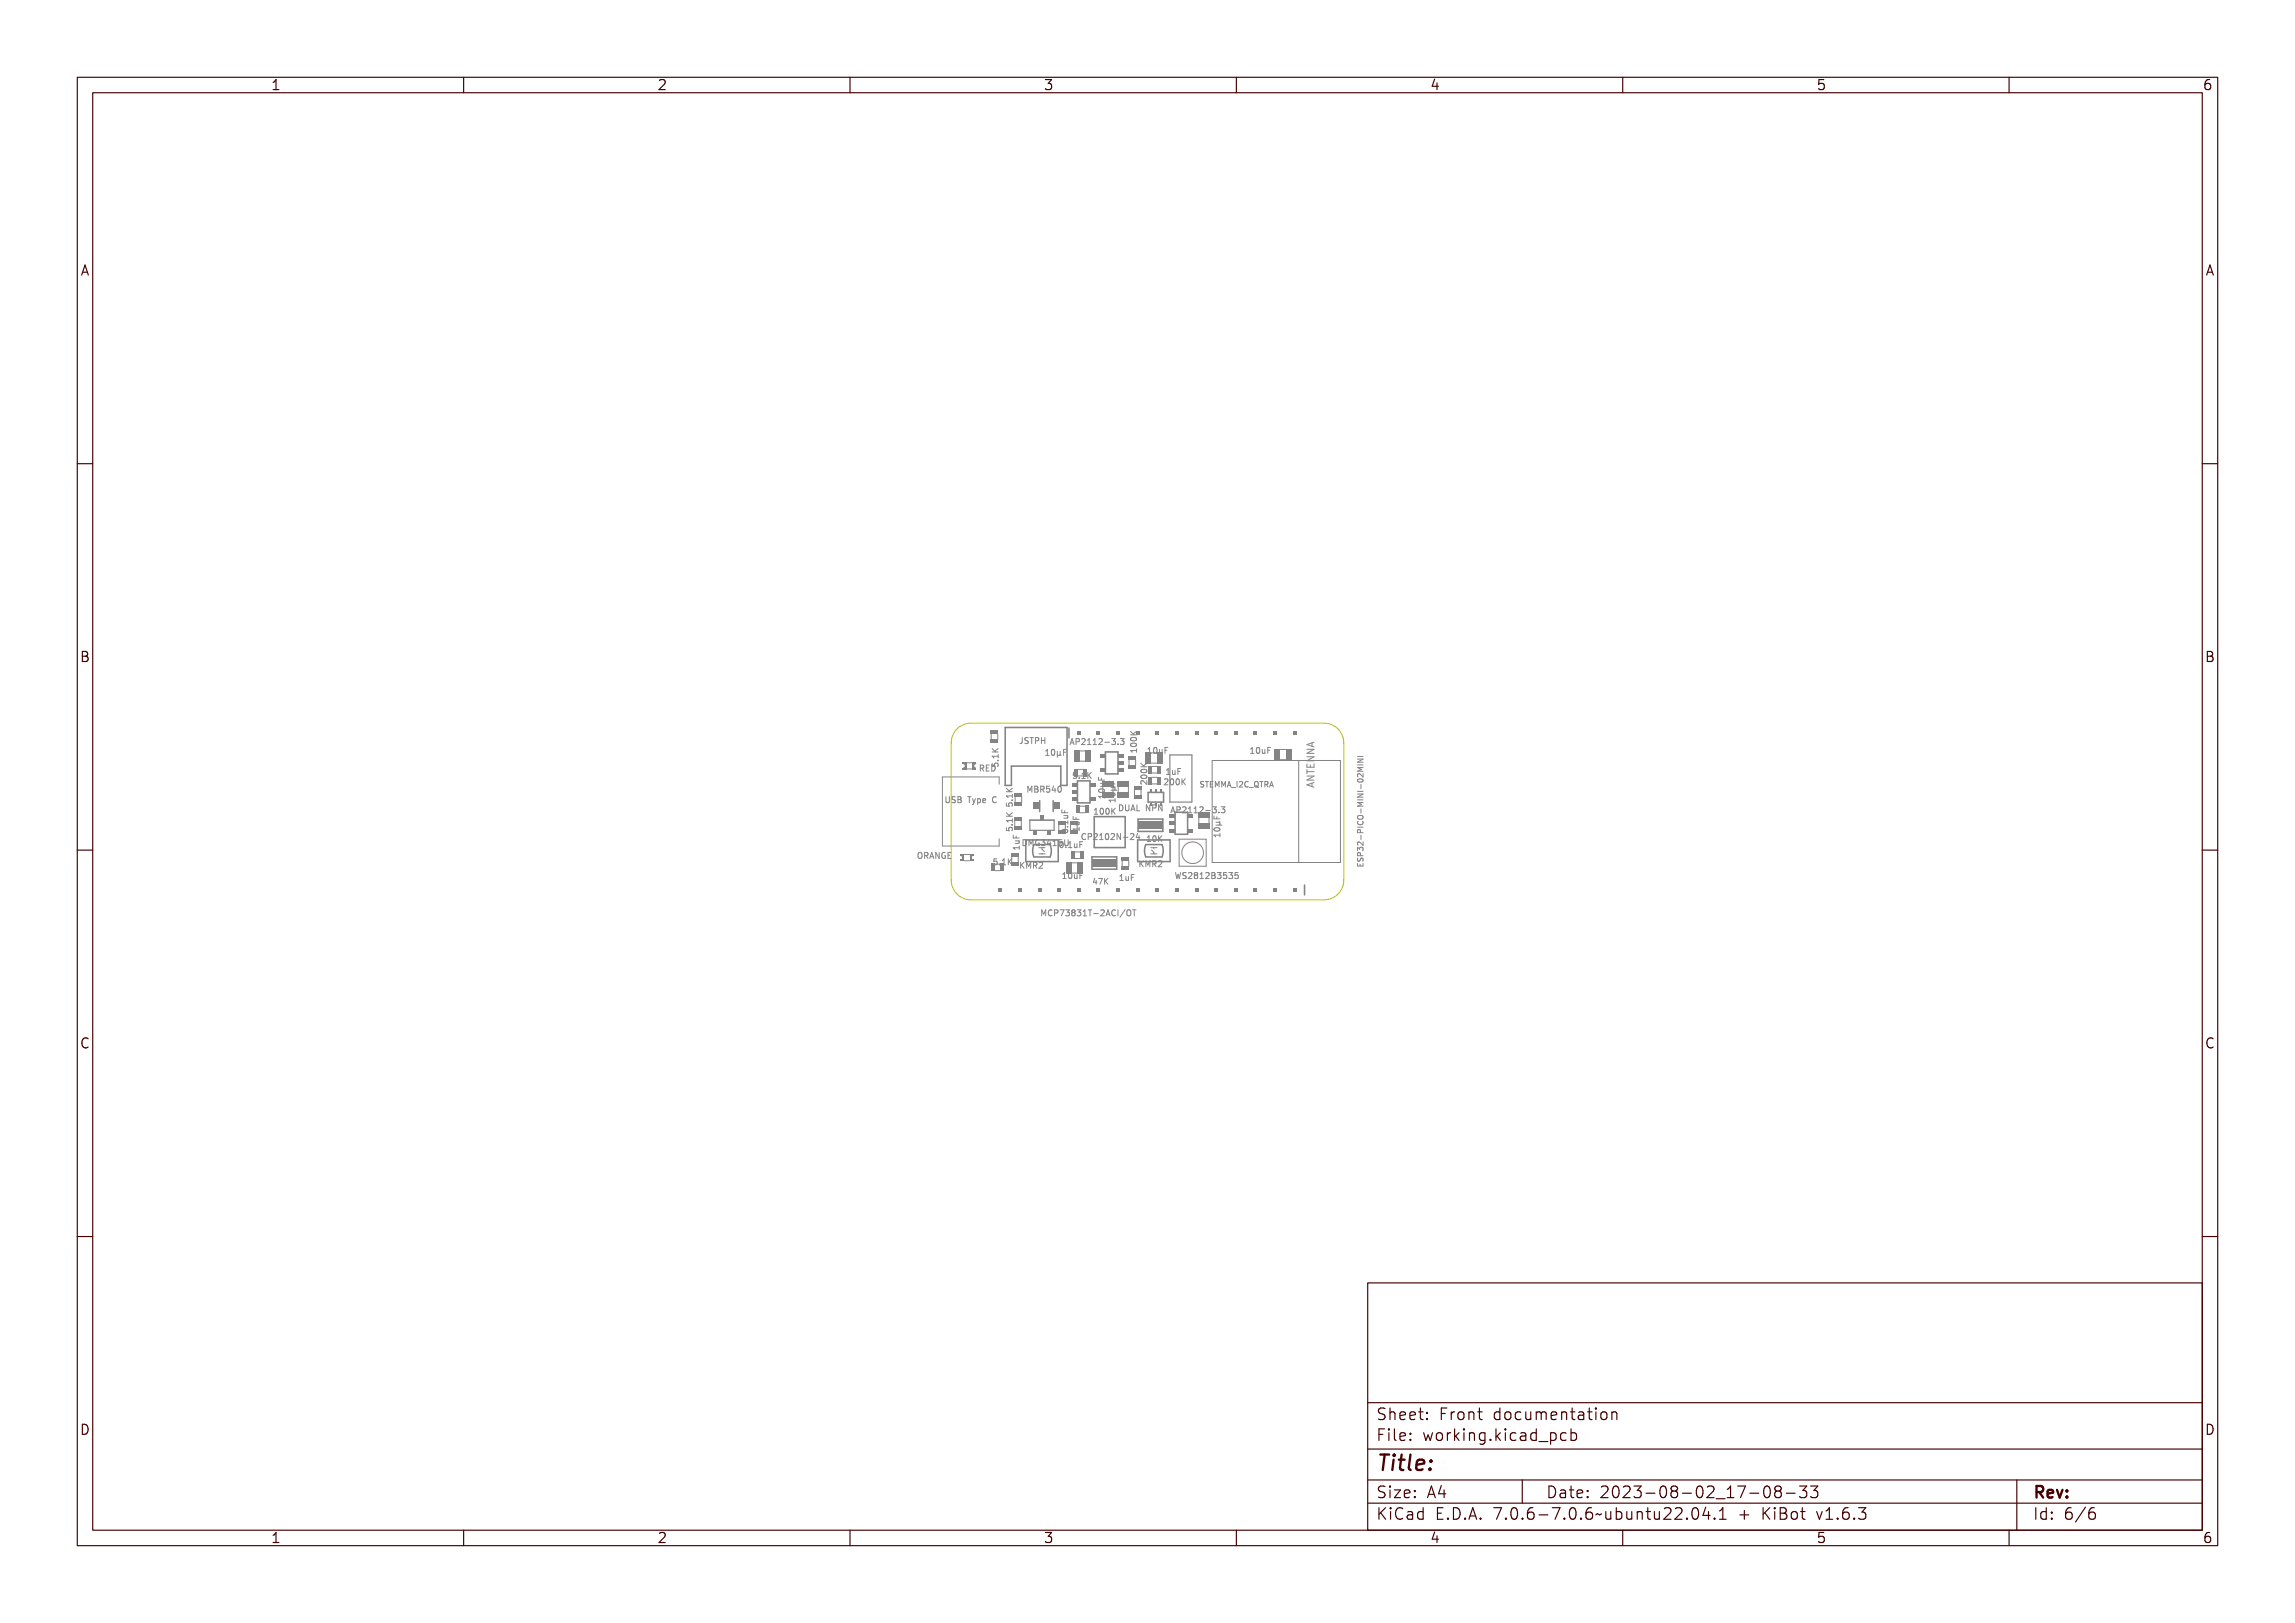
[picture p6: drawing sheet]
<svg xmlns="http://www.w3.org/2000/svg" width="297mm" height="210mm" viewBox="0 0 297 210" stroke-linecap="round" stroke-linejoin="round" font-family="sans-serif">
<defs><g id="words">
<text font-size="2.7" fill="#480000" x="178" y="190.3">Title:</text>
<g font-size="2" fill="#480000">
<text x="178" y="183.7">Sheet: Front documentation</text>
<text x="178" y="186.5">File: working.kicad_pcb</text>
<text x="178" y="193.9">Size: A4</text>
<text x="178" y="196.6">KiCad E.D.A. 7.0.6-7.0.6~ubuntu22.04.1 + KiBot v1.6.3</text>
<text x="200" y="193.9">Date: 2023-08-02_17-08-33</text>
<text x="263" y="196.6">Id: 6/6</text>
<text x="263" y="193.9">Rev:</text>
</g>
<g font-size="1.7" fill="#480000">
<text x="35" y="11.7">1</text>
<text x="85" y="11.7">2</text>
<text x="135" y="11.7">3</text>
<text x="185" y="11.7">4</text>
<text x="235" y="11.7">5</text>
<text x="285" y="11.7">6</text>
<text x="10.5" y="35.7">A</text>
<text x="285.5" y="35.7">A</text>
<text x="10.5" y="85.6">B</text>
<text x="285.5" y="85.6">B</text>
<text x="10.5" y="135.7">C</text>
<text x="285.5" y="135.7">C</text>
<text x="10.5" y="185.6">D</text>
<text x="285.5" y="185.6">D</text>
<text x="35" y="199.7">1</text>
<text x="85" y="199.7">2</text>
<text x="135" y="199.7">3</text>
<text x="185" y="199.7">4</text>
<text x="235" y="199.7">5</text>
<text x="285" y="199.7">6</text>
</g>
<g font-size="1" fill="#848484">
<text x="126.7" y="99.8">RED</text>
<text x="129.2" y="99.2" transform="rotate(-90 129.2 99.2)">5.1K</text>
<text x="131.9" y="96.2">JSTPH</text>
<text x="135.7" y="97.8">10µF</text>
<text x="138.7" y="100.8">5.1K</text>
<text x="139.4" y="96.4">AP2112-3.3</text>
<text x="147.1" y="97.5" transform="rotate(-90 147.1 97.5)">100K</text>
<text x="148.4" y="97.5">10uF</text>
<text x="148.4" y="101.6" transform="rotate(-90 148.4 101.6)">200K</text>
<text x="150.5" y="101.6">200K</text>
<text x="150.8" y="100.2">1uF</text>
<text x="155.2" y="101.9">STEMMA_I2C_QTRA</text>
<text x="162.1" y="97.5">10uF</text>
<text x="122.2" y="103.9">USB Type C</text>
<text x="131" y="107.7" transform="rotate(-90 131 107.7)">5.1K 5.1K</text>
<text x="133.8" y="102.5">MBR540</text>
<text x="138.2" y="107.9" transform="rotate(-90 138.2 107.9)">0.1uF</text>
<text x="139.7" y="107.7" transform="rotate(-90 139.7 107.7)">1uF</text>
<text x="141.5" y="105.4">100K</text>
<text x="143" y="103.4" transform="rotate(-90 143 103.4)">10µF</text>
<text x="145.6" y="104.9">DUAL NPN</text>
<text x="151.4" y="105.2">AP2112-3.3</text>
<text x="157.9" y="107.9" transform="rotate(-90 157.9 107.9)">10µF</text>
<text x="119.5" y="111.1">ORANGE</text>
<text x="128.4" y="111.9">5.1K</text>
<text x="131.9" y="110.1" transform="rotate(-90 131.9 110.1)">1uF</text>
<text x="132.2" y="109.5">DMG3415U</text>
<text x="132.6" y="112.4">KMR2</text>
<text x="137.1" y="109.7">0.1uF</text>
<text x="137.8" y="113.7">10uF</text>
<text x="139.8" y="108.7">CP2102N-24</text>
<text x="144.8" y="114">1uF</text>
<text x="148" y="112.2">KMR2</text>
<text x="148.3" y="108.9">10K</text>
<text x="152" y="113.7">WS2812B3535</text>
<text x="134.6" y="118.5">MCP73831T-2ACI/OT</text>
<text x="141.3" y="114.4">47K</text>
</g>
</g></defs>
<g fill="none" stroke="#848484" stroke-width=".13">
<path d="M126.7 99h.2a.21 .21 0 0 1 .3 .2 .21 .21 0 0 1-.2 .2l.3 .4h-.1l-.3-.3h-.1v.3h-.1zM126.8 99.1h.1a.14 .14 0 0 1 .2 .2 .14 .14 0 0 1-.2 .1h-.1zM127.4 99h.4v.1h-.3v.3h.3h-.3v.3h.3v.1h-.4zM128 99a.39 .39 0 0 1 .5 .4 .39 .39 0 0 1-.5 .4zM128.1 99.1a.3 .3 0 0 1 .3 .3 .3 .3 0 0 1-.3 .3zM128.4 98.7h.1v.3h.2a.28 .28 0 0 1 .4-.4 .28 .28 0 0 1 .1 .5h-.1a.2 .2 0 0 0 0-.3 .2 .2 0 0 0-.2 0 .2 .2 0 0 0-.1 .3h-.4zM128.4 97.5h.7v-.1h.1v.4h-.1v-.2h-.6l.1 .2h-.1zM128.4 96.7l.4 .3 .4-.3v.1l-.4 .3h.4v.1h-.8v-.1h.4l-.4-.3zM129 98.2h.2v.1h-.2zM132.1 95.5h.2v.5a.22 .22 0 0 1-.1 .3 .22 .22 0 0 1-.3-.2 .17 .17 0 0 0 .2 .1 .17 .17 0 0 0 .1-.2v-.4h-.1zM132.6 95.5h.3h.1v.1a.15 .15 0 0 0-.3 0 .14 .14 0 0 0 .1 .2 .24 .24 0 0 1 .2 .2 .24 .24 0 0 1-.2 .3 .24 .24 0 0 1-.2-.2 .18 .18 0 0 0 .2 .1 .18 .18 0 0 0 .1-.3 .24 .24 0 0 1-.3-.1 .24 .24 0 0 1 0-.3zM133.1 95.5h.6v.1h-.2v.6h-.1v-.6h-.3z"/>
<path d="M133.8 95.5h.3a.25 .25 0 0 1 .2 .3 .25 .25 0 0 1-.4 .1v.3h-.1zM133.9 95.6h.2a.14 .14 0 0 1 .1 .1 .14 .14 0 0 1-.1 .2h-.2zM134.4 95.5h.1v.3h.3v-.3h.1v.7h-.1v-.3h-.3v.3h-.1zM135.3 97.7h.5M135.5 97.1l-.2 .1M135.8 97.1l.3-.1v.7h.1v.1h-.4v-.1h.2v-.6h-.2zM136.4 97.1a.22 .22 0 0 1 .4 0v.3a.31 .31 0 0 1-.2 .4 .45 .45 0 0 1-.2-.7zM136.5 97.1a.31 .31 0 0 1 .2 .3 .31 .31 0 0 1-.2 .3v-.3zM137 97.2h.1v.4l.1 .1 .1-.1v-.4h.1v.5h.1l-.1 .1-.3-.1v.3h-.1zM137.6 97h.5v.1h-.4v.2h.4v.1h-.4v.4h-.1zM138.5 96.3l.2-.7 .3 .7M138.6 96.1h.3"/>
<path d="M139.7 95.6h.1l.2 .8h-.1v-.2h-.3l-.1 .2h-.1zM139.7 95.7l.1 .4h-.2zM140.1 95.6h.2a.24 .24 0 0 1 .3 .3 .24 .24 0 0 1-.4 .2v.3h-.1zM140.2 95.7h.1a.14 .14 0 0 1 .2 .1 .14 .14 0 0 1-.2 .2h-.1zM140.7 95.7a.27 .27 0 0 1 .5 0 .27 .27 0 0 1-.2 .4l-.2 .2h.4v.1h-.5l.3-.4a.19 .19 0 0 0 0-.3 .19 .19 0 0 0-.3 .1zM141.4 95.7l.3-.1v.7h.1v.1h-.4v-.1h.2v-.6l-.2 .1zM142 95.7l.3-.1v.7h.1v.1h-.4v-.1h.2v-.6l-.2 .1zM142.6 95.7a.27 .27 0 0 1 .4 0 .27 .27 0 0 1-.1 .4l-.2 .2h.4v.1h-.5l.3-.4a.19 .19 0 0 0 0-.3 .19 .19 0 0 0-.3 .1zM143.3 96h.3v.1h-.3zM143.9 95.6a.23 .23 0 0 1 .3 0 .23 .23 0 0 1 0 .4 .23 .23 0 0 1 0 .4 .23 .23 0 0 1-.4-.2 .18 .18 0 0 0 .3 .2 .18 .18 0 0 0 .1-.3 .18 .18 0 0 0-.2-.1v-.1a.15 .15 0 0 0 .2 0 .15 .15 0 0 0-.1-.2 .15 .15 0 0 0-.2 0zM144.6 96.2h.2v.2h-.2zM145.1 95.6a.23 .23 0 0 1 .3 0 .23 .23 0 0 1 0 .4 .23 .23 0 0 1 .1 .4 .23 .23 0 0 1-.4-.2 .18 .18 0 0 0 .2 .2 .18 .18 0 0 0 .1-.3 .18 .18 0 0 0-.2-.1v-.1a.15 .15 0 0 0 .2 0 .15 .15 0 0 0 0-.2 .15 .15 0 0 0-.2 0z"/>
<path d="M146.3 94.6l.4 .5M146.4 97.1h.6v-.1h.1v.4h-.1v-.2h-.6l.1 .2h-.1zM146.4 95l.3 .3 .4-.3v.1l-.4 .3 .4 .1v.1h-.7v-.1h.3l-.3-.3zM146.4 96.4l.3-.1a.31 .31 0 0 1 .4 .3 .44 .44 0 0 1-.4 .2 .44 .44 0 0 1-.4-.2zM146.4 95.8l.3-.1a.31 .31 0 0 1 .4 .2 .44 .44 0 0 1-.4 .3 .44 .44 0 0 1-.4-.3zM146.4 96.5a.34 .34 0 0 1 .6 .1 .34 .34 0 0 1-.6-.1zM146.4 95.9a.34 .34 0 0 1 .6 .1 .34 .34 0 0 1-.6-.1zM147.1 94.6l-.5 .4M147.6 98.8l.5 .4M147.7 99.2l.3 .3 .4-.3v.1l-.3 .2 .3 .1v.1h-.7v-.1h.3l-.3-.3zM147.8 99.9l.3-.1a.31 .31 0 0 1 .4 .3 .44 .44 0 0 1-.4 .2 .44 .44 0 0 1-.4-.2zM148.4 98.8l-.4 .3"/>
<path d="M148.5 96.8h.3v.6h.1v.1h-.4v-.1h.2v-.5h-.2zM149.1 96.8a.22 .22 0 0 1 .4 0l.1 .3a.31 .31 0 0 1-.3 .4 .45 .45 0 0 1-.2-.7zM149.2 96.8a.31 .31 0 0 1 .2 .3 .31 .31 0 0 1-.2 .3v-.3zM149.7 96.9h.1v.5l.1 .1 .1-.2 .1-.4v.6v-.1a.18 .18 0 0 1-.3 .1 .18 .18 0 0 1-.1-.2zM150.4 96.8h.4h-.3v.3h.3v.1h-.3v.3h-.1zM150.9 99.5h.3v.7h.1h-.4h.2v-.6h-.2zM151.5 99.7h.1v.4l.1 .1 .1-.1v-.4h.1v.5h-.1a.18 .18 0 0 1-.2 .1 .18 .18 0 0 1-.1-.3zM152.1 99.5h.5v.1h-.3v.2h.3v.1h-.3v.3h-.2zM162.2 96.8h.3v.6h.1v.1h-.4v-.1h.2v-.5h-.2zM162.8 96.8a.22 .22 0 0 1 .4 0l.1 .3a.31 .31 0 0 1-.3 .4 .45 .45 0 0 1-.2-.7zM162.9 96.8a.31 .31 0 0 1 .2 .3 .31 .31 0 0 1-.2 .3v-.3zM163.4 96.9h.1v.5l.1 .1 .1-.2 .1-.4v.6v-.1a.18 .18 0 0 1-.3 .1 .18 .18 0 0 1-.1-.2z"/>
<path d="M164.1 96.8h.4h-.3v.3h.3v.1h-.3v.3h-.1zM169.1 98.8v.5h1v-.5M169.1 99.6v.5M169.1 99.8h1M169.1 97.9h1l-1 .5h1M169.1 97h1l-1 .5h1M169.3 99.8h.1v.3h.8v.1h-.8v.3h-.1zM169.3 99.1h.1v.5h.2v-.4h.1v.4h.4v-.5h.1v.6h-.9zM169.3 98.4h.9v.2l-.8 .3h.8v.1h-.9v-.2l.7-.3h-.7zM169.3 97.7h.9v.1l-.8 .3h.8v.1h-.9v-.1l.7-.3h-.7zM169.3 97.1l.9-.2v.1l-.3 .1v.3h.3v.2l-.9-.3zM169.4 97.2l.4-.1v.2z"/>
<path d="M169.6 99v.3M169.8 96.1v.5M170.1 96l-1 .3 1 .4M175.7 99h.7M175.7 98.2h.7l-.7 .4h.7M175.7 97.9h.7M175.7 99.4h.7v.1h-.6l.4 .1-.4 .2h.6v.1h-.7v-.1l.4-.1-.4-.2zM175.7 98.9h.1v.1h.6v-.1v.4v-.2h-.6v.2h-.1zM175.7 98.3h.7v.1l-.5 .2h.5v.1h-.7v-.1l.6-.2h-.6zM175.7 97.7h.1v.2h.6v-.2v.4v-.1h-.6v.1h-.1zM176.4 99.3h-.7l.5 .3-.5 .2h.7M119.2 110.3h-.1a.26 .26 0 0 0-.3 .3v.2a.26 .26 0 0 0 .1 .3 .26 .26 0 0 0 .3-.1"/>
<path d="M119.6 110.4a.23 .23 0 0 1 .3-.1 .23 .23 0 0 1 .1 .3l.1 .1a.3 .3 0 0 1-.3 .4l-.2-.2zM119.7 110.4a.31 .31 0 0 1 .2 .3 .31 .31 0 0 1-.2 .3v-.3zM120.2 110.4h.2a.21 .21 0 0 1 .2 .1 .21 .21 0 0 1-.1 .2l.2 .4h-.1l-.2-.3h-.1v.3h-.1zM120.3 110.4h.1a.14 .14 0 0 1 .1 .2 .14 .14 0 0 1-.1 .1h-.1zM121 110.4h.1l.2 .7h-.1v-.2h-.3v.2h-.1zM121 110.4l.2 .4h-.3zM121.4 110.4h.2l.2 .6v-.6h.1v.7h-.1l-.3-.6v.6h-.1zM122.1 110.4l.2-.1 .2 .1v.1l-.1-.1a.29 .29 0 0 0-.3 .3 .29 .29 0 0 0 .3 .3v-.2h-.1v-.1h.2v.3a.34 .34 0 0 1-.4 0 .34 .34 0 0 1 0-.4zM122.3 103.1h.1v.5a.14 .14 0 0 0 .1 .2 .14 .14 0 0 0 .2-.2v-.5h.1v.5a.25 .25 0 0 1-.3 .3 .25 .25 0 0 1-.2-.3zM122.7 110.4h.5h-.4v.3h.3h-.3v.3h.4v.1h-.5zM123 103.2l.2-.1 .1 .1a.14 .14 0 0 0-.2 0 .15 .15 0 0 0 0 .3 .24 .24 0 0 1 .3 .2 .24 .24 0 0 1-.2 .2 .24 .24 0 0 1-.3-.1 .18 .18 0 0 0 .3 0 .18 .18 0 0 0 0-.2 .24 .24 0 0 1-.3-.1 .24 .24 0 0 1 .1-.3zM123.5 103.1h.3a.18 .18 0 0 1 .2 .2 .18 .18 0 0 1-.1 .2 .21 .21 0 0 1 .1 .2 .21 .21 0 0 1-.2 .2h-.3z"/>
<path d="M123.6 103.5h.2a.14 .14 0 0 1 .1 .2 .14 .14 0 0 1-.1 .1h-.2zM123.6 103.2h.2a.12 .12 0 0 1 .1 .1 .12 .12 0 0 1-.1 .1h-.2zM124.7 103.1h.6v.1h-.2v.7h-.1v-.7h-.3zM125.4 103.3h.1l.1 .5 .2-.5h.1l-.2 .5a.29 .29 0 0 1-.3 .3l.2-.2zM126 103.3l.1 .1a.22 .22 0 0 1 .3-.1 .22 .22 0 0 1 .1 .3l-.1 .3-.3-.1v.3h-.1zM126.2 103.4a.19 .19 0 0 1 .2 .2 .19 .19 0 0 1-.2 .2zM126.7 103.4l.3-.1 .1 .3h-.4a.23 .23 0 0 0 .4 .2 .28 .28 0 0 1-.4 0 .28 .28 0 0 1 0-.4zM126.8 103.4h.2v.2h-.3zM128 103.2l.2-.1 .2 .1v.1l-.1-.1a.28 .28 0 0 0-.3 .3 .28 .28 0 0 0 .4 .3v.1a.35 .35 0 0 1-.5-.1 .35 .35 0 0 1 0-.4zM128.5 111.2h.4v.1h-.3v.1a.28 .28 0 0 1 .4 .4 .28 .28 0 0 1-.5 .1v-.1a.2 .2 0 0 0 .3 .1 .2 .2 0 0 0 0-.3 .2 .2 0 0 0-.3 0zM128.7 103.1l.2 .1M128.9 103.8l-.2 .1"/>
<path d="M129.3 111.8h.1v.1h-.1zM129.8 111.2h.3v.6h.1v.1h-.4v-.1h.2v-.5h-.2zM130.3 104h.1v.3h.2a.28 .28 0 0 1 .3-.3 .28 .28 0 0 1 .1 .4h-.1a.2 .2 0 0 0 .1-.3 .2 .2 0 0 0-.3 0 .2 .2 0 0 0 0 .3h-.4zM130.3 102.9h.7v-.2v.4v-.1h-.6v.1h-.1zM130.3 102l.3 .3 .4-.3v.1l-.3 .3 .3 .1v.1h-.7v-.1h.3l-.3-.4zM130.3 107.2h.1v.3h.2a.28 .28 0 0 1 .3-.4 .28 .28 0 0 1 .1 .5h-.1a.2 .2 0 0 0 .1-.3 .2 .2 0 0 0-.3 0 .2 .2 0 0 0 0 .3h-.4zM130.3 106h.7v-.1v.4v-.2h-.6v.2h-.1zM130.3 105.2l.3 .3 .4-.3v.1l-.3 .3h.3v.1h-.7v-.1h.3l-.3-.3zM130.4 111.2h.1v.3l.3-.3h.1l-.3 .3 .3 .4h-.1l-.2-.3-.1 .3h-.1zM130.9 103.5h.1v.1h-.1zM130.9 106.7h.1v.1h-.1zM131.2 109.7h.6v-.2h.1v.4h-.1v-.1h-.5v.2h-.1z"/>
<path d="M131.2 108.3h.1v.3h.2v-.3h.1v.3h.3v.1h-.7zM131.4 108.9h.5v.1a.18 .18 0 0 1 0 .3 .18 .18 0 0 1-.2 .1h-.3v-.1l.4-.1v-.1l-.4-.1zM132.1 111.6v.7M132.2 111.9l.3 .4M132.3 108.7a.39 .39 0 0 1 .4 .4 .39 .39 0 0 1-.4 .4zM132.4 108.8a.3 .3 0 0 1 .2 .3 .3 .3 0 0 1-.2 .3zM132.5 111.6l-.4 .4M132.7 111.6h.1v.4l.3-.4h.1l-.3 .3 .3 .5h-.1l-.2-.4-.1 .4h-.1zM132.8 108.7h.2l.1 .4 .1-.4h.2v.8h-.1v-.7l-.1 .4h-.1l-.2-.4v.7h-.1zM133.3 111.6h.1l.1 .4 .2-.4h.1v.8h-.1v-.7l-.1 .4h-.1l-.1-.4v.7h-.1zM133.5 101.7l-.2 .6-.3-.6v.8M133.6 108.8l.2-.1h.2v.1h-.1a.29 .29 0 0 0-.3 .3 .29 .29 0 0 0 .3 .3v-.2h-.1v-.1h.2v.3a.34 .34 0 0 1-.5 0 .34 .34 0 0 1 0-.5z"/>
<path d="M133.8 101.8h.2l.1 .4 .1-.4h.2v.7h-.1v-.6l-.2 .4h-.1l-.1-.4v.6h-.1zM133.9 111.6h.2a.21 .21 0 0 1 .3 .2 .21 .21 0 0 1-.2 .2l.3 .4h-.1l-.3-.3h-.1v.3h-.1zM134 111.7h.1a.14 .14 0 0 1 .2 .1 .14 .14 0 0 1-.2 .2h-.1zM134.1 108.7a.23 .23 0 0 1 .4 0 .23 .23 0 0 1-.1 .4 .23 .23 0 0 1 .1 .3 .23 .23 0 0 1-.4-.1 .18 .18 0 0 0 .2 .1 .18 .18 0 0 0 .2-.2 .18 .18 0 0 0-.3-.1v-.1a.15 .15 0 0 0 .2 0 .15 .15 0 0 0 0-.3 .15 .15 0 0 0-.2 .1zM134.5 101.8h.2a.18 .18 0 0 1 .2 .1 .18 .18 0 0 1-.1 .2 .21 .21 0 0 1 .2 .3 .21 .21 0 0 1-.3 .1h-.2zM134.6 111.7a.27 .27 0 0 1 .4 0 .27 .27 0 0 1-.2 .4l-.1 .2h.3v.1h-.4l.2-.4a.18 .18 0 0 0 .1-.3 .18 .18 0 0 0-.3 .1zM134.6 102.2h.1a.14 .14 0 0 1 .2 .1 .14 .14 0 0 1-.2 .2h-.1zM134.6 101.9h.1a.12 .12 0 0 1 .1 .1 .12 .12 0 0 1-.1 .1h-.1zM134.6 117.8h.2l.1 .4 .1-.4h.2v.7h-.1v-.6l-.1 .4h-.1l-.2-.4v.6h-.1zM135 108.7h.1v.5h.1l-.1 .3h-.1v-.2h-.3zM135 108.8v.4h-.2zM135.1 101.8h.2a.21 .21 0 0 1 .3 .1 .21 .21 0 0 1-.2 .3l.2 .3h-.1l-.2-.3h-.1v.3h-.1z"/>
<path d="M135.2 101.9h.1a.14 .14 0 0 1 .2 .1 .14 .14 0 0 1-.2 .1h-.1zM135.4 117.9l.2-.1h.2v.1h-.1a.28 .28 0 0 0-.3 .3 .28 .28 0 0 0 .4 .2v.1a.35 .35 0 0 1-.5-.1 .35 .35 0 0 1 0-.4zM135.4 108.7h.3v.7h.1v.1h-.4v-.1h.2v-.6h-.2zM135.8 101.8h.3v.1h-.3v.1a.28 .28 0 0 1 .4 .4 .28 .28 0 0 1-.5 .1v-.1a.2 .2 0 0 0 .3 .1 .2 .2 0 0 0 0-.3 .2 .2 0 0 0-.2 0zM135.9 117.8h.3a.25 .25 0 0 1 .2 .3 .25 .25 0 0 1-.3 .1v.3h-.2zM136 108.7h.4v.1h-.3v.2a.28 .28 0 0 1 .4 .3 .28 .28 0 0 1-.5 .1v-.1a.2 .2 0 0 0 .3 .1 .2 .2 0 0 0 0-.3 .2 .2 0 0 0-.3 0zM136.1 117.9h.1a.14 .14 0 0 1 .1 .1 .14 .14 0 0 1-.1 .2h-.1zM136.5 117.8h.5l-.3 .7h-.1l.3-.6h-.4zM136.6 108.7h.1v.5a.14 .14 0 0 0 .2 .2 .14 .14 0 0 0 .1-.2v-.5h.1v.5a.25 .25 0 0 1-.2 .3 .25 .25 0 0 1-.3-.3zM136.6 101.8h.1v.5h.1l-.1 .2h-.1v-.1h-.3zM136.6 101.9v.4h-.2zM137 101.9a.22 .22 0 0 1 .4 0v.3a.31 .31 0 0 1-.2 .4 .45 .45 0 0 1-.2-.7z"/>
<path d="M137.1 101.9a.31 .31 0 0 1 .2 .3 .31 .31 0 0 1-.2 .2v-.2zM137.2 117.8a.23 .23 0 0 1 .3 0 .23 .23 0 0 1 0 .3 .23 .23 0 0 1 0 .4 .23 .23 0 0 1-.3-.1 .18 .18 0 0 0 .2 .1 .18 .18 0 0 0 .1-.2 .18 .18 0 0 0-.2-.1v-.1a.15 .15 0 0 0 .2-.1 .15 .15 0 0 0-.1-.2 .15 .15 0 0 0-.2 .1zM137.3 109a.22 .22 0 0 1 .3 0l.1 .3a.31 .31 0 0 1-.3 .4 .45 .45 0 0 1-.1-.7zM137.4 109a.31 .31 0 0 1 .2 .3 .31 .31 0 0 1-.2 .3l-.1-.3zM137.5 106.3h.6v-.2h.1v.4h-.1v-.1h-.5v.2h-.1zM137.5 104.9h.1v.3h.2v-.3h.1v.3h.3v.1h-.7zM137.5 107.4h.3a.31 .31 0 0 1 .4 .2 .44 .44 0 0 1-.4 .3 .44 .44 0 0 1-.4-.3zM137.6 107.5a.34 .34 0 0 1 .5 .2 .34 .34 0 0 1-.5-.2zM137.7 105.5h.5l-.1 .1a.18 .18 0 0 1 .1 .2 .18 .18 0 0 1-.2 .2h-.3v-.1l.4-.1v-.1l-.4-.1zM137.9 117.8a.21 .21 0 0 1 .3 0 .21 .21 0 0 1-.1 .3 .22 .22 0 0 1 .1 .4 .22 .22 0 0 1-.3 0 .22 .22 0 0 1 0-.4l-.1-.1zM137.9 113h.3v.6h.1v.1h-.4v-.1h.2v-.6l-.2 .1zM138 109.6h.1v.1h-.1z"/>
<path d="M138.1 106.9h.1v.2h-.1zM138.4 117.8a.23 .23 0 0 1 .4 0 .23 .23 0 0 1-.1 .3 .23 .23 0 0 1 .1 .4 .23 .23 0 0 1-.4-.1 .18 .18 0 0 0 .2 .1 .18 .18 0 0 0 .2-.2 .18 .18 0 0 0-.3-.1v-.1a.15 .15 0 0 0 .2-.1 .15 .15 0 0 0 0-.2 .15 .15 0 0 0-.2 .1zM138.5 109h.3v.6h.1v.1h-.4v-.1h.2v-.6l-.2 .1zM138.5 113a.22 .22 0 0 1 .4 0v.3a.31 .31 0 0 1-.2 .4 .45 .45 0 0 1-.2-.7zM138.6 113a.31 .31 0 0 1 .2 .3 .31 .31 0 0 1-.2 .3v-.3zM138.8 100h.4v.1h-.3v.2a.28 .28 0 0 1 .4 .3 .28 .28 0 0 1-.5 .1v-.1a.2 .2 0 0 0 .3 .1 .2 .2 0 0 0 0-.3 .2 .2 0 0 0-.3 0zM138.9 107.3h.7v-.2h.1v.4h-.1v-.1h-.6l.1 .1h-.1zM138.9 105.9h.1v.3h.2v-.3h.1v.3h.4v.1h-.8zM139.1 117.8h.3v.6h.1v.1h-.4v-.1h.2v-.5h-.2zM139.1 109.1h.1v.5h.1l.1-.1v-.4h.1v.6l-.1-.1a.18 .18 0 0 1-.2 .1 .18 .18 0 0 1-.1-.2zM139.1 113.1h.1v.5h.1l.1-.1v-.4h.1v.6l-.1-.1a.18 .18 0 0 1-.2 .1 .18 .18 0 0 1-.1-.2zM139.1 106.5h.6l-.1 .1a.18 .18 0 0 1 .1 .2 .18 .18 0 0 1-.2 .1h-.4l.5-.1v-.2h-.5z"/>
<path d="M139.6 100.6h.1v.2h-.1zM139.6 117.8h.6v.1h-.2v.6h-.2v-.6h-.2zM139.7 109h.5h-.4v.3h.4v.1h-.4v.3h-.1zM139.8 113h.4h-.3v.3h.3v.1h-.3v.3h-.1zM140 108l.2-.1h.2v.1h-.1a.28 .28 0 0 0-.3 .3 .28 .28 0 0 0 .4 .2v.1a.35 .35 0 0 1-.5 0 .35 .35 0 0 1 0-.5zM140.1 100h.3v.7h.1v.1h-.4v-.1h.2v-.6h-.2zM140.4 118.2h.3v.1h-.3zM140.6 107.9h.2a.25 .25 0 0 1 .2 .3 .25 .25 0 0 1-.3 .2v.3h-.1zM140.7 100h.1v.3l.3-.3h.1l-.3 .3 .3 .5h-.1l-.3-.4v.4h-.1zM140.7 108h.1a.14 .14 0 0 1 .1 .1 .14 .14 0 0 1-.1 .2h-.1zM140.9 117.8a.27 .27 0 0 1 .4 .1 .27 .27 0 0 1-.1 .4l-.2 .1h.4v.1h-.5l.3-.3a.19 .19 0 0 0 0-.3 .19 .19 0 0 0-.3 0zM141.2 108a.27 .27 0 0 1 .4 0 .27 .27 0 0 1-.2 .4l-.1 .2h.3v.1h-.4l.2-.4a.18 .18 0 0 0 .1-.3 .18 .18 0 0 0-.3 .1z"/>
<path d="M141.6 104.7l.2-.1v.7h.2v.1h-.4v-.1h.2v-.6l-.2 .1zM141.6 113.7h.2v.5h.1l-.1 .2h-.1v-.1h-.3zM141.7 113.8v.4h-.3zM141.7 117.8h.1l.3 .7h-.1l-.1-.2h-.3v.2h-.1zM141.8 117.9l.1 .4h-.2zM141.8 108l.3-.1v.7h.2v.1h-.5v-.1h.2v-.6h-.2zM142 113.7h.4l-.2 .7h-.1l.2-.6h-.3zM142.2 100.6v.3M142.2 104.7a.22 .22 0 0 1 .4 0v.3a.31 .31 0 0 1-.2 .4 .45 .45 0 0 1-.2-.7zM142.2 103h.7v-.1h.1v.4h-.1v-.2h-.6v.2h-.1zM142.2 101h.1v.4h.2v-.4h.1v.4h.4v.1h-.8zM142.2 117.9l.3-.1h.1v.1h-.1a.28 .28 0 0 0-.3 .3 .28 .28 0 0 0 .4 .2v.1a.35 .35 0 0 1-.4-.1 .35 .35 0 0 1 0-.4z"/>
<path d="M142.3 102.3h.3a.31 .31 0 0 1 .4 .2 .44 .44 0 0 1-.4 .3 .44 .44 0 0 1-.4-.3zM142.3 102.4a.34 .34 0 0 1 .6 .2 .34 .34 0 0 1-.6-.2zM142.3 104.7a.31 .31 0 0 1 .2 .3 .31 .31 0 0 1-.2 .3l-.1-.3zM142.4 101.7l.6-.1-.1 .1 .1 .2-.1 .1h.3v.1h-.8v-.1h.4l.1-.1-.1-.1h-.4zM142.5 108a.22 .22 0 0 1 .3 0l.1 .3a.31 .31 0 0 1-.3 .4 .45 .45 0 0 1-.1-.7zM142.6 113.7h.1v.3l.3-.3h.1l-.3 .3 .3 .4h-.1l-.3-.3v.3h-.1zM142.6 108a.31 .31 0 0 1 .2 .3 .31 .31 0 0 1-.2 .3l-.1-.3zM142.8 117.8h.4v.1h-.1v.5h.1v.1h-.4v-.1h.2v-.5h-.2zM142.8 104.7a.22 .22 0 0 1 .4 0l.1 .3a.31 .31 0 0 1-.3 .4 .45 .45 0 0 1-.2-.7zM142.9 104.7a.31 .31 0 0 1 .3 .3 .31 .31 0 0 1-.3 .3v-.3zM143 108a.27 .27 0 0 1 .5 0 .27 .27 0 0 1-.2 .4l-.2 .2h.4v.1h-.5l.3-.4a.18 .18 0 0 0 0-.3 .18 .18 0 0 0-.3 .1zM143.4 104.6h.1v.4l.3-.4h.1l-.3 .3 .3 .5h-.1l-.2-.4-.1 .4h-.1z"/>
<path d="M143.5 102.8a.44 .44 0 0 1 .8 0 .49 .49 0 0 1-.8 0M143.5 101.4h.8M143.6 103h.6v-.1h.1v.4h-.1v-.2h-.5v.2h-.1zM143.6 101h.1v.3h.2v-.3h.1v.3h.3v.1h-.7zM143.7 107.9h.1l.2 .6v-.6h.1v.8h-.1l-.2-.7v.7h-.1zM143.7 102.3l.3-.1a.31 .31 0 0 1 .3 .3 .44 .44 0 0 1-.3 .2 .44 .44 0 0 1-.4-.2zM143.7 102.4a.34 .34 0 0 1 .5 .1 .34 .34 0 0 1-.5-.1zM143.8 101.6h.5v.1v.2v.1h.2v.1h-.7v-.1h.4l.1-.1-.1-.1-.4-.1zM143.8 117.8h.1l-.4 .8h-.1zM143.8 102.2h.8M143.8 101.9h.4M143.9 101.2v.2"/>
<path d="M144 104.9l.3 .5M144.1 117.9a.23 .23 0 0 1 .2-.1 .23 .23 0 0 1 .2 .2v.2a.3 .3 0 0 1-.2 .4l-.3-.3zM144.2 101.9l.1 .1-.1 .2M144.2 117.9a.31 .31 0 0 1 .2 .3 .31 .31 0 0 1-.2 .3l-.1-.3zM144.3 103.3v.5M144.3 103.5h-.8l.2 .3M144.3 101.8l-.1 .1M144.3 104.6l-.4 .4M144.4 108.3h.2v.1h-.2zM144.6 117.8h.6v.1h-.3v.6h-.1v-.6h-.2zM144.7 101.8v.7M144.9 113.2h.3v.7h.1v.1h-.4v-.1h.2v-.6h-.2z"/>
<path d="M144.9 108a.27 .27 0 0 1 .4 0 .27 .27 0 0 1-.1 .4l-.2 .2h.4v.1h-.5l.3-.4a.18 .18 0 0 0 0-.3 .18 .18 0 0 0-.3 .1zM145.3 104.5l-.1-.3-.3-.1v.8h.3l.1-.3M145.5 113.4h.1v.4l.1 .1 .1-.1v-.4h.1v.6l-.1-.1a.18 .18 0 0 1-.2 .1 .18 .18 0 0 1-.1-.3zM145.6 117.7l-.7 1M145.7 104.2a.39 .39 0 0 1 .5 .4 .39 .39 0 0 1-.5 .3zM145.8 104.3a.3 .3 0 0 1 .3 .3 .3 .3 0 0 1-.3 .3zM145.8 107.9h.1v.5h.1l-.1 .3h-.1v-.2h-.3zM145.8 108v.4h-.2zM145.9 117.8l.1-.1a.26 .26 0 0 1 .3 .3v.2a.26 .26 0 0 1-.2 .3 .26 .26 0 0 1-.3-.3zM146 101.8v.7M146.1 113.2h.5v.1h-.4v.2h.3v.1h-.3v.4h-.1zM146.3 104.2h.1v.5a.14 .14 0 0 0 .1 .2 .14 .14 0 0 0 .2-.2v-.5h.1v.5a.25 .25 0 0 1-.3 .3 .25 .25 0 0 1-.2-.3z"/>
<path d="M146.3 107.9h.3l.1 .2-.4 .5h.4M146.6 117.7h.4M146.8 117.7v.8M147.1 104.2h.1l.3 .7h-.1l-.1-.2h-.3v.2h-.1zM147.2 104.3l.1 .4h-.2zM147.2 107.8l-.2 .6h.5M147.4 108.1v.5M147.5 111.4v.8M147.6 104.2h.1v.7h.4h-.5zM147.6 111.7l.4 .5M147.7 101.2a.48 .48 0 0 1 .7 .3v-.4v.5l-.3-.3a.18 .18 0 0 0-.3 0 .18 .18 0 0 0 0 .3h-.1v-.2zM147.8 100.5h.3a.31 .31 0 0 1 .4 .2 .44 .44 0 0 1-.4 .2 .44 .44 0 0 1-.4-.2z"/>
<path d="M147.8 100.6a.34 .34 0 0 1 .6 .2 .34 .34 0 0 1-.6-.2zM147.8 100a.34 .34 0 0 1 .6 .1 .34 .34 0 0 1-.6-.1zM148 111.4l-.5 .4M148.1 111.4h.1v.4l.3-.4h.2l-.3 .3 .3 .5h-.2l-.2-.4-.1 .4h-.1zM148.4 108.2h.3v.6h.1v.1h-.4v-.1h.2v-.5h-.2zM148.7 111.4h.1l.2 .4 .1-.4h.1v.8h-.1v-.7l-.1 .4h-.1l-.1-.4v.7h-.1zM148.8 104.2h.1l.3 .6v-.6h.1v.7h-.1l-.3-.6v.6h-.1zM149 108.3l.1-.1a.35 .35 0 0 1 .3 .4 .35 .35 0 0 1-.3 .3l-.1-.2zM149.1 108.3a.3 .3 0 0 1 .2 .3 .3 .3 0 0 1-.2 .2v-.2zM149.4 111.4h.2a.21 .21 0 0 1 .2 .2 .21 .21 0 0 1-.1 .2l.2 .4h-.1l-.2-.3h-.1v.3h-.1zM149.4 104.2h.3a.24 .24 0 0 1 .2 .3 .24 .24 0 0 1-.3 .1v.3h-.2zM149.5 111.5h.1a.14 .14 0 0 1 .1 .1 .14 .14 0 0 1-.1 .2h-.1z"/>
<path d="M149.6 108.2h.1v.3l.3-.3h.1l-.3 .3 .3 .4h-.1l-.3-.3v.3h-.1zM149.6 104.3h.1a.14 .14 0 0 1 .1 .1 .14 .14 0 0 1-.1 .2h-.1zM150 111.5a.27 .27 0 0 1 .4 0 .27 .27 0 0 1-.1 .4l-.2 .2h.3v.1h-.4l.3-.4a.18 .18 0 0 0 0-.3 .18 .18 0 0 0-.3 .1zM150 104.2h.2l.2 .6v-.6h.1v.7h-.1l-.3-.6v.6h-.1zM150.6 100.9a.27 .27 0 0 1 .4 0 .27 .27 0 0 1-.1 .4l-.2 .2h.4v.1h-.5l.3-.4a.19 .19 0 0 0 0-.3 .19 .19 0 0 0-.3 .1zM151.3 100.9a.22 .22 0 0 1 .3 0l.1 .3a.31 .31 0 0 1-.2 .4 .45 .45 0 0 1-.2-.7zM151.4 100.9a.31 .31 0 0 1 .2 .3 .31 .31 0 0 1-.2 .3l-.1-.3zM151.7 104.4h.1l.2 .8h-.1v-.2h-.3v.2h-.2zM151.7 104.5l.2 .4h-.3zM151.9 100.9a.22 .22 0 0 1 .4 0v.3a.31 .31 0 0 1-.2 .4 .45 .45 0 0 1-.2-.7zM152 112.9h.1l.1 .7 .1-.4h.1l.1 .4v-.7h.1l-.1 .8h-.1l-.1-.4-.1 .4h-.1zM152 100.9a.31 .31 0 0 1 .2 .3 .31 .31 0 0 1-.2 .3l-.1-.3z"/>
<path d="M152.2 104.4h.2a.25 .25 0 0 1 .2 .4 .25 .25 0 0 1-.3 .1v.3h-.1zM152.3 104.5h.1a.14 .14 0 0 1 .1 .2 .14 .14 0 0 1-.1 .1h-.1zM152.5 100.8h.1v.4l.3-.4h.1l-.3 .3 .3 .5h-.1l-.3-.4v.4h-.1zM152.8 104.5a.27 .27 0 0 1 .4 0 .27 .27 0 0 1-.2 .4l-.1 .2h.3v.1h-.4l.2-.4a.18 .18 0 0 0 0-.3 .18 .18 0 0 0-.2 .1zM152.8 113l.2-.1 .1 .1v.1a.15 .15 0 0 0-.2-.1 .15 .15 0 0 0-.1 .2 .15 .15 0 0 0 .2 .1 .24 .24 0 0 1 .1 .4 .24 .24 0 0 1-.4-.1 .18 .18 0 0 0 .3 .1 .18 .18 0 0 0 0-.3 .25 .25 0 0 1-.3-.1 .25 .25 0 0 1 .1-.3zM153.1 101.1l.3 .5M153.3 113a.28 .28 0 0 1 .5 .1 .28 .28 0 0 1-.2 .4l-.2 .1h.4v.1h-.5l.3-.3a.2 .2 0 0 0 .1-.3 .2 .2 0 0 0-.4 0zM153.4 100.8l-.4 .4M153.4 104.5l.3-.1v.7h.2v.1h-.5v-.1h.2v-.6l-.2 .1zM154 113a.21 .21 0 0 1 .4 0 .21 .21 0 0 1-.1 .3 .22 .22 0 0 1 .1 .3 .22 .22 0 0 1-.4 0 .22 .22 0 0 1 .1-.3l-.1-.1zM154.1 104.5l.2-.1v.7h.2v.1h-.4v-.1h.1v-.6l-.1 .1zM154.6 104.5a.27 .27 0 0 1 .5 0 .27 .27 0 0 1-.2 .4l-.2 .2h.4v.1h-.5l.3-.4a.19 .19 0 0 0 0-.3 .19 .19 0 0 0-.3 .1z"/>
<path d="M154.6 113l.3-.1v.7h.2v.1h-.5v-.1h.2v-.6l-.2 .1zM155.2 113a.28 .28 0 0 1 .4 .1 .28 .28 0 0 1-.1 .4l-.2 .1h.4v.1h-.5l.2-.3a.2 .2 0 0 0 .1-.3 .2 .2 0 0 0-.3 0zM155.3 101.2h.2h.1v.1a.15 .15 0 0 0-.3 0 .14 .14 0 0 0 .2 .2 .22 .22 0 0 1 .1 .3 .22 .22 0 0 1-.4-.1 .17 .17 0 0 0 .3 .1 .17 .17 0 0 0 0-.2 .23 .23 0 0 1-.2-.1 .23 .23 0 0 1 0-.3zM155.4 104.9h.2v.1h-.2zM155.8 101.2h.5v.1h-.2v.6h-.1v-.6h-.2zM155.8 112.9h.3a.19 .19 0 0 1 .2 .2 .19 .19 0 0 1-.1 .2 .21 .21 0 0 1 .1 .3 .21 .21 0 0 1-.2 .1h-.3zM155.9 104.5a.23 .23 0 0 1 .3 0 .23 .23 0 0 1 0 .3 .23 .23 0 0 1 0 .4 .23 .23 0 0 1-.3-.1 .18 .18 0 0 0 .2 .1 .18 .18 0 0 0 .1-.2 .18 .18 0 0 0-.2-.2 .15 .15 0 0 0 .2-.1 .15 .15 0 0 0-.1-.2 .15 .15 0 0 0-.2 0zM155.9 113.4h.2a.14 .14 0 0 1 .1 .1 .14 .14 0 0 1-.1 .1h-.2zM155.9 113h.2a.12 .12 0 0 1 .1 .2 .12 .12 0 0 1-.1 .1h-.2zM156.4 101.2h.4v.1h-.3v.2h.3h-.3v.3h.3v.1h-.4zM156.5 113a.23 .23 0 0 1 .3 0 .23 .23 0 0 1 0 .3 .24 .24 0 0 1 0 .4 .24 .24 0 0 1-.3-.1 .18 .18 0 0 0 .2 .1 .18 .18 0 0 0 .1-.2 .18 .18 0 0 0-.2-.1v-.1a.15 .15 0 0 0 .2-.1 .15 .15 0 0 0-.1-.2 .15 .15 0 0 0-.2 0zM156.7 105h.1v.2h-.1z"/>
<path d="M156.9 101.2h.2l.1 .3 .1-.3h.1v.7h-.1v-.6l-.1 .3-.2-.3v.6h-.1zM157.1 112.9h.4v.1h-.3v.2a.28 .28 0 0 1 .4 .4 .28 .28 0 0 1-.5 .1v-.1a.2 .2 0 0 0 .3 0 .2 .2 0 0 0 0-.2 .2 .2 0 0 0-.3-.1zM157.1 104.5a.23 .23 0 0 1 .4 0 .23 .23 0 0 1-.1 .3 .23 .23 0 0 1 .1 .4 .23 .23 0 0 1-.4-.1 .18 .18 0 0 0 .2 .1 .18 .18 0 0 0 .1-.2 .18 .18 0 0 0-.2-.2 .15 .15 0 0 0 .2-.1 .15 .15 0 0 0 0-.2 .15 .15 0 0 0-.2 0zM157.2 107.5h.6v-.1h.1v.4h-.1v-.2h-.6l.1 .2h-.1zM157.2 105.5v.4h.3v-.4v.4h.4v.1h-.7zM157.2 108.1l.1 .2M157.2 106.8h.3a.31 .31 0 0 1 .4 .2 .44 .44 0 0 1-.4 .3 .44 .44 0 0 1-.4-.3zM157.2 106.9a.34 .34 0 0 1 .6 .2 .34 .34 0 0 1-.6-.2zM157.3 106.2l.6-.1-.1 .4h.3v.1h-.8v-.1h.5v-.1l-.1-.1h-.4zM157.5 101.2h.1l.2 .3 .1-.3h.1v.7h-.1v-.6l-.1 .3-.2-.3v.6h-.1zM157.7 113a.23 .23 0 0 1 .4 0 .23 .23 0 0 1-.1 .3 .24 .24 0 0 1 .1 .4 .24 .24 0 0 1-.4-.1 .18 .18 0 0 0 .2 .1 .18 .18 0 0 0 .2-.2 .18 .18 0 0 0-.3-.1l.1-.1a.16 .16 0 0 0 .1-.3 .15 .15 0 0 0-.2 0zM157.9 107.8v.5"/>
<path d="M158 104.4h.5l-.2 .3 .2 .1v.2l-.1 .2M158 105.1l.1 .1M158.3 101.2h.1l.2 .7h-.1v-.2h-.3v.2h-.1zM158.3 101.3l.1 .3h-.2zM158.4 112.9h.4v.1h-.3v.2a.28 .28 0 0 1 .3 .4 .28 .28 0 0 1-.5 .1v-.1a.2 .2 0 0 0 .3 0 .2 .2 0 0 0 .1-.2 .2 .2 0 0 0-.3-.1zM158.6 102.1h.6zM159 112.9h.5l-.2 .3 .2 .1v.2l-.1 .2h-.3M159.3 101.2h.4v.1h-.2v.5h.2v.1h-.4v-.1h.2v-.5h-.2zM159.9 101.2a.25 .25 0 0 1 .4 .1 .25 .25 0 0 1-.2 .3l-.1 .2h.3v.1h-.4l.2-.4a.17 .17 0 0 0 0-.2 .17 .17 0 0 0-.2 0zM160.2 112.9h-.4v.4l.4-.1v.4l-.1 .1-.3-.1M160.5 101.3l.3-.1 .1 .1a.25 .25 0 0 0-.4 .2 .25 .25 0 0 0 .4 .2v.1a.35 .35 0 0 1-.5-.1 .35 .35 0 0 1 .1-.4zM160.9 102.1h.6z"/>
<path d="M161.6 101.2h.1a.22 .22 0 0 1 .3 .2l-.1 .6-.3-.2zM161.7 101.3a.28 .28 0 0 1 .2 .2 .28 .28 0 0 1-.2 .3v-.3zM162.1 101.2h.6v.1h-.3v.6h-.1v-.6h-.2zM162.7 101.2h.2a.19 .19 0 0 1 .3 .1 .19 .19 0 0 1-.2 .2l.3 .4h-.2l-.2-.3h-.1v.3h-.1zM162.8 101.2h.1a.14 .14 0 0 1 .2 .2 .13 .13 0 0 1-.2 .1h-.1zM163.5 101.2h.1l.2 .7h-.1v-.2h-.3v.2h-.1zM163.5 101.3l.1 .3h-.2zM164.3 101.8l.2-.7 .3 .7M164.4 101.6h.3M169.1 100.4h1l-1 .5h1M169.3 101.6l.9-.3v.1l-.3 .1v.3l.3 .1v.1l-.9-.3zM169.3 100.6h.9v.2l-.8 .3h.8v.1h-.9v-.2l.7-.3h-.7z"/>
<path d="M169.4 101.6l.4-.1v.3zM169.8 101.3v.5M170.1 101.3l-1 .3 1 .3M175.7 110.1v-.5l.3 .3v-.2h.3l.1 .1-.1 .3M175.7 111.7v.4h.7v-.4M175.7 107h.7M175.7 103.5h.7M175.7 102.7h.7l-.7 .5h.7M175.7 102.4h.7M175.7 100.9a.35 .35 0 0 1 .4-.2 .35 .35 0 0 1 .3 .4 .35 .35 0 0 1-.4 .2 .35 .35 0 0 1-.3-.4zM175.7 111v.4h.3l.1-.3 .2-.1 .1 .2v.2M175.7 109.8h.1v.4h.2v-.3h.1v.3h.3v-.4v.4h-.7z"/>
<path d="M175.7 105.8h.1v.2h.6v-.2v.4v-.1h-.6v.1h-.1zM175.7 103.5h.7h-.6l.4 .2-.4 .2h.6v.1h-.7v-.2l.4-.1-.4-.1zM175.7 102.9h.1v.2h.6v-.2v.4v-.1h-.6v.1h-.1zM175.7 102.3h.7v.1l-.5 .3h.5v.1h-.7v-.1l.6-.3h-.6zM175.7 101.8h.1v.1h.6v-.1v.4v-.2h-.6v.2h-.1zM175.7 106.3a.32 .32 0 0 0 .3 .4 .32 .32 0 0 0 .3-.4M175.7 109.3h.1a.15 .15 0 0 0 0 .3 .14 .14 0 0 0 .2-.2 .22 .22 0 0 1 .4-.1 .22 .22 0 0 1-.1 .4 .17 .17 0 0 0 .1-.2 .17 .17 0 0 0-.3-.1 .23 .23 0 0 1-.3 .3 .23 .23 0 0 1-.1-.4zM175.8 105.2a.25 .25 0 0 0 .3 .4 .25 .25 0 0 0 .2-.4h.1a.34 .34 0 0 1-.3 .5 .34 .34 0 0 1-.3-.5zM175.8 108.2l.2-.1 .1 .1a.22 .22 0 0 1 .3 0 .22 .22 0 0 1-.1 .3 .16 .16 0 0 0 .1-.2 .16 .16 0 0 0-.2-.1 .16 .16 0 0 0-.1 .2h-.1a.14 .14 0 0 0-.2-.2 .15 .15 0 0 0 0 .3h-.1zM175.8 107.6h.2l.4 .3v-.4v.5l-.3-.3a.17 .17 0 0 0-.3 0 .17 .17 0 0 0 .1 .3l-.2-.1zM175.8 100.1h.2l.4 .3v-.4v.5l-.3-.3a.17 .17 0 0 0-.3 0 .17 .17 0 0 0 .1 .3l-.2-.1zM175.8 105.6l.4-.1a.24 .24 0 0 1 .2 .3 .24 .24 0 0 1-.2 .2h-.3a.24 .24 0 0 1-.2-.2 .24 .24 0 0 1 .1-.2z"/>
<path d="M175.8 108.7h.2l.1 .3h.3v.1h-.7zM175.8 106.4h.2l.1 .3h.3v.1h-.7zM175.8 104.7l.3-.1a.28 .28 0 0 1 .3 .3 .4 .4 0 0 1-.3 .2 .4 .4 0 0 1-.4-.2zM175.8 100.8a.32 .32 0 0 1 .5 .1 .32 .32 0 0 1-.5-.1zM175.8 100.7l.4-.1a.21 .21 0 0 1 .2 .2 .21 .21 0 0 1-.2 .2h-.1a.28 .28 0 0 1-.4-.2zM175.8 104.8a.31 .31 0 0 1 .3-.1 .31 .31 0 0 1 .3 .2 .31 .31 0 0 1-.6-.1zM175.8 108.8h.2l.1 .2h-.3zM175.8 106.5h.2l.1 .2h-.3zM176 111.8v.3M176.1 107.7l-.1-.3h-.3v.3h.7M176.1 110.7l-.1-.3-.3-.1v.4h.7M176.1 101.5v.6"/>
<path d="M176.1 104.7v.5M176.1 108.1v.5M176.1 107h.1v.3h-.1zM176.1 104.2h.1v.2h-.1zM176.1 101.3h.1v.2h-.1zM176.4 103.8h-.7l.5 .3-.5 .2h.7M176.4 100.1v.4l-.5-.4-.2 .1v.3M176.4 108.9v.5l-.5-.5-.2 .2v.3"/>
<circle cx="136.6" cy="97.4" r=".07"/>
<circle cx="146.7" cy="96.6" r=".07"/>
<circle cx="146.7" cy="96" r=".07"/>
<circle cx="149.3" cy="97.1" r=".07"/>
<circle cx="163" cy="97.1" r=".07"/>
<circle cx="137.2" cy="102.2" r=".07"/>
<circle cx="137.4" cy="109.3" r=".07"/>
<circle cx="137.8" cy="107.6" r=".07"/>
<circle cx="138" cy="118" r=".13"/>
<circle cx="138" cy="118.3" r=".15"/>
<circle cx="138.7" cy="113.3" r=".07"/>
<circle cx="142.4" cy="105" r=".07"/>
<circle cx="142.6" cy="102.5" r=".07"/>
<circle cx="142.6" cy="108.3" r=".07"/>
<circle cx="143" cy="105" r=".07"/>
<circle cx="144" cy="102.5" r=".07"/>
<circle cx="148.1" cy="100.1" r=".07"/>
<circle cx="148.1" cy="100.7" r=".07"/>
<circle cx="149.2" cy="108.6" r=".06"/>
<circle cx="151.5" cy="101.2" r=".07"/>
<circle cx="152.1" cy="101.2" r=".07"/>
<circle cx="154.2" cy="113.5" r=".15"/>
<circle cx="154.2" cy="113.1" r=".13"/>
<circle cx="157.5" cy="107" r=".07"/>
<circle cx="176.1" cy="100.8" r=".06"/>
</g>
<g fill="#848484">
<path d="M144.6 101.1h1.5v.7h-1.5z" fill-rule="evenodd"/>
<path d="M144.6 102.5h1.5v.8h-1.5z" fill-rule="evenodd"/>
</g>
<path d="M151.4 97.7h2.8v6.1h-2.8zM133.3 106.1v1.3h3.1v-1.3" fill="none" stroke="#848484" stroke-width=".15"/>
<path d="M133.3 106.1h3.1" fill="none" stroke="#848484" stroke-width=".2"/>
<g fill="#848484">
<path d="M133.7 107.5h.4v.6h-.4z" fill-rule="evenodd"/>
<path d="M134.6 105.5h.5v.6h-.5z" fill-rule="evenodd"/>
<path d="M135.6 107.5h.4v.6h-.4z" fill-rule="evenodd"/>
</g>
<path d="M132.7 108.7h4.2v2.8h-4.2zM133.8 109.3h2.1a2.09 2.09 0 0 1 0 1.6h-2.1a2.09 2.09 0 0 1 0-1.6z" fill="none" stroke="#848484" stroke-width=".2"/>
<path d="M134.4 110.5h.8M134.8 109.7v.2l.3 .3M134.8 110.4v.1M149 101.4h.7M149 100.6h.7" fill="none" stroke="#848484" stroke-width=".13"/>
<g fill="#848484">
<path d="M149.7 100.5h.5v1h-.5z" fill-rule="evenodd"/>
<path d="M148.6 100.5h.5v1h-.5z" fill-rule="evenodd"/>
</g>
<path d="M132.2 103.1v.7" fill="none" stroke="#848484" stroke-width=".13"/>
<g fill="#848484">
<path d="M131.3 103.8h1v.5h-1z" fill-rule="evenodd"/>
<path d="M131.3 102.6h1v.5h-1z" fill-rule="evenodd"/>
</g>
<path d="M132.2 106.2v.7" fill="none" stroke="#848484" stroke-width=".13"/>
<g fill="#848484">
<path d="M131.3 105.8h.9v.5h-.9z" fill-rule="evenodd"/>
<path d="M131.3 106.9h.9v.5h-.9z" fill-rule="evenodd"/>
</g>
<path d="M155.1 105.8v.7M156.5 105.8v.7" fill="none" stroke="#848484" stroke-width=".13"/>
<g fill="#848484">
<path d="M155.1 105.1h1.4v.7h-1.4z" fill-rule="evenodd"/>
<path d="M155.1 106.5h1.4v.8h-1.4z" fill-rule="evenodd"/>
</g>
<path d="M141.6 105.7h4v4h-4z" fill="none" stroke="#848484" stroke-width=".2"/>
<g fill="none" stroke="#848484" stroke-width=".13">
<path d="M124.7 98.8a.3 .3 0 0 1 .2 .3 .3 .3 0 0 1-.2 .3M125.1 99.5h.7M125.1 98.7h.7M126.3 98.8a.27 .27 0 0 0-.3 .3 .27 .27 0 0 0 .3 .3"/>
<circle cx="124.8" cy="99.4" r=".08"/>
</g>
<g fill="#848484">
<path d="M124.6 99.3h.2v.2h-.2z" fill-rule="evenodd"/>
<path d="M124.7 99.5h.4z" fill-rule="evenodd"/>
<path d="M124.9 98.6h.2v.9h-.2z" fill-rule="evenodd"/>
<path d="M125.8 99.3h.5v.2h-.5z" fill-rule="evenodd"/>
<path d="M124.9 99.3v.1z" fill-rule="evenodd"/>
<path d="M125.8 98.8h.2v.6h-.2z" fill-rule="evenodd"/>
<path d="M126 99.3h.1v.1h-.1z" fill-rule="evenodd"/>
<path d="M126 98.8h.1v.1h-.1z" fill-rule="evenodd"/>
<path d="M124.6 98.6h.3v.2h-.3z" fill-rule="evenodd"/>
<path d="M125.8 98.6h.5v.2h-.5z" fill-rule="evenodd"/>
</g>
<path d="M152.1 105.1v2.8h1.6v-2.8" fill="none" stroke="#848484" stroke-width=".2"/>
<g fill="#848484">
<path d="M153.7 105.3h.7v.5h-.7z" fill-rule="evenodd"/>
<path d="M151.4 105.3h.6v.5h-.6z" fill-rule="evenodd"/>
<path d="M151.4 106.3h.6v.5h-.6z" fill-rule="evenodd"/>
<path d="M153.7 107.2h.7v.5h-.7z" fill-rule="evenodd"/>
<path d="M151.4 107.2h.6v.5h-.6z" fill-rule="evenodd"/>
</g>
<path d="M137 106.7v.7" fill="none" stroke="#848484" stroke-width=".13"/>
<g fill="#848484">
<path d="M137 107.4h.9v.5h-.9z" fill-rule="evenodd"/>
<path d="M137 106.2h.9v.5h-.9z" fill-rule="evenodd"/>
</g>
<path d="M144 101.8v.7" fill="none" stroke="#848484" stroke-width=".13"/>
<g fill="#848484">
<path d="M142.6 101.1h1.5v.7h-1.5z" fill-rule="evenodd"/>
<path d="M142.6 102.5h1.5v.7h-1.5z" fill-rule="evenodd"/>
</g>
<path d="M143.1 97.3h1.6v2.8h-1.6z" fill="none" stroke="#848484" stroke-width=".2"/>
<g fill="#848484">
<path d="M142.4 99.4h.6v.5h-.6z" fill-rule="evenodd"/>
<path d="M144.7 99.4h.7v.5h-.7z" fill-rule="evenodd"/>
<path d="M144.7 98.5h.7v.5h-.7z" fill-rule="evenodd"/>
<path d="M142.4 97.5h.6v.5h-.6z" fill-rule="evenodd"/>
<path d="M144.7 97.5h.7v.5h-.7z" fill-rule="evenodd"/>
</g>
<path d="M146.8 102.2v.7M147.7 102.2v.7" fill="none" stroke="#848484" stroke-width=".13"/>
<g fill="#848484">
<path d="M146.8 101.7h.9v.5h-.9z" fill-rule="evenodd"/>
<path d="M146.8 102.9h.9v.5h-.9z" fill-rule="evenodd"/>
</g>
<path d="M138.7 111.6h.8" fill="none" stroke="#848484" stroke-width=".13"/>
<g fill="#848484">
<path d="M138 111.6h.7v1.4h-.7z" fill-rule="evenodd"/>
<path d="M139.4 111.6h.8v1.4h-.8z" fill-rule="evenodd"/>
</g>
<path d="M165.6 97h.8M165.7 98.3h.7M129.3 101.5v-1h-7.3v9h7.3v-1" fill="none" stroke="#848484" stroke-width=".13"/>
<g fill="#848484">
<path d="M164.9 96.9h.8v1.5h-.8z" fill-rule="evenodd"/>
<path d="M166.4 96.9h.7v1.5h-.7z" fill-rule="evenodd"/>
</g>
<path d="M147.3 106h3.2v1.6h-3.2z" fill="none" stroke="#848484" stroke-width=".2"/>
<path d="M147.3 106.3h3.1v1h-3.1z" fill-rule="evenodd" fill="#848484"/>
<path d="M128.7 112.7h.7" fill="none" stroke="#848484" stroke-width=".13"/>
<g fill="#848484">
<path d="M128.2 111.8h.5v.9h-.5z" fill-rule="evenodd"/>
<path d="M129.4 111.8h.5v.9h-.5z" fill-rule="evenodd"/>
</g>
<path d="M149 98.7h.7M156.9 98.4h16.6v13.2h-16.6zM168.1 98.4v13.2" fill="none" stroke="#848484" stroke-width=".13"/>
<g fill="#848484">
<path d="M148.2 97.4h.8v1.4h-.8z" fill-rule="evenodd"/>
<path d="M149.7 97.4h.7v1.4h-.7z" fill-rule="evenodd"/>
</g>
<path d="M148.6 102.5h2v1.3h-2z" fill="none" stroke="#848484" stroke-width=".2"/>
<g fill="#848484">
<path d="M150.1 102.1h.3v.4h-.3z" fill-rule="evenodd"/>
<path d="M149.5 102.1h.2v.4h-.2z" fill-rule="evenodd"/>
<path d="M148.8 102.1h.3v.4h-.3z" fill-rule="evenodd"/>
</g>
<path d="M168.8 114.5v1.3" fill="none" stroke="#848484" stroke-width=".2"/>
<g fill="#848484">
<path d="M167.3 114.9h.5v.5h-.5z" fill-rule="evenodd"/>
<path d="M164.8 114.9h.5v.5h-.5z" fill-rule="evenodd"/>
<path d="M162.2 114.9h.5v.5h-.5z" fill-rule="evenodd"/>
<path d="M159.7 114.9h.5v.5h-.5z" fill-rule="evenodd"/>
<path d="M157.1 114.9h.5v.5h-.5z" fill-rule="evenodd"/>
<path d="M154.6 114.9h.5v.5h-.5z" fill-rule="evenodd"/>
<path d="M152.1 114.9h.5v.5h-.5z" fill-rule="evenodd"/>
<path d="M149.5 114.9h.5v.5h-.5z" fill-rule="evenodd"/>
<path d="M147 114.9h.5v.5h-.5z" fill-rule="evenodd"/>
<path d="M144.4 114.9h.5v.5h-.5z" fill-rule="evenodd"/>
<path d="M141.9 114.9h.5v.5h-.5z" fill-rule="evenodd"/>
<path d="M139.4 114.9h.5v.5h-.5z" fill-rule="evenodd"/>
<path d="M136.8 114.9h.5v.5h-.5z" fill-rule="evenodd"/>
<path d="M134.3 114.9h.5v.5h-.5z" fill-rule="evenodd"/>
<path d="M131.7 114.9h.5v.5h-.5z" fill-rule="evenodd"/>
<path d="M129.2 114.9h.5v.5h-.5z" fill-rule="evenodd"/>
</g>
<path d="M128.3 95v.7M129.1 95v.7" fill="none" stroke="#848484" stroke-width=".13"/>
<g fill="#848484">
<path d="M128.2 94.5h1v.5h-1z" fill-rule="evenodd"/>
<path d="M128.2 95.7h1v.5h-1z" fill-rule="evenodd"/>
</g>
<path d="M149 99.2h.7M149 100h.7" fill="none" stroke="#848484" stroke-width=".13"/>
<g fill="#848484">
<path d="M148.6 99.1h.5v1h-.5z" fill-rule="evenodd"/>
<path d="M149.7 99.1h.5v1h-.5z" fill-rule="evenodd"/>
</g>
<path d="M139.4 101v2.9h1.7v-2.9" fill="none" stroke="#848484" stroke-width=".2"/>
<g fill="#848484">
<path d="M141.1 101.3h.6v.5h-.6z" fill-rule="evenodd"/>
<path d="M138.7 101.3h.7v.5h-.7z" fill-rule="evenodd"/>
<path d="M138.7 102.2h.7v.5h-.7z" fill-rule="evenodd"/>
<path d="M141.1 103.2h.6v.5h-.6z" fill-rule="evenodd"/>
<path d="M138.7 103.2h.7v.5h-.7z" fill-rule="evenodd"/>
</g>
<path d="M139.1 111.1h.7M139.1 110.2h.7" fill="none" stroke="#848484" stroke-width=".13"/>
<g fill="#848484">
<path d="M139.8 110.2h.5v.9h-.5z" fill-rule="evenodd"/>
<path d="M138.6 110.2h.5v.9h-.5z" fill-rule="evenodd"/>
</g>
<g fill="none" stroke="#848484" stroke-width=".13">
<path d="M124.3 110.7a.27 .27 0 0 1 .3 .3 .27 .27 0 0 1-.3 .2M124.8 110.6h.7M124.8 111.4h.7M125.9 110.7a.3 .3 0 0 0-.2 .3 .3 .3 0 0 0 .2 .3"/>
<circle cx="125.8" cy="110.6" r=".08"/>
</g>
<g fill="#848484">
<path d="M125.8 110.5h.2v.2h-.2z" fill-rule="evenodd"/>
<path d="M125.5 110.5l.4 .1z" fill-rule="evenodd"/>
<path d="M125.5 110.5h.2v.9h-.2z" fill-rule="evenodd"/>
<path d="M124.3 110.5h.5v.2h-.5z" fill-rule="evenodd"/>
<path d="M124.6 110.7h.2v.5h-.2z" fill-rule="evenodd"/>
<path d="M124.5 110.7h.1v.1h-.1z" fill-rule="evenodd"/>
<path d="M124.5 111.1h.1v.1h-.1z" fill-rule="evenodd"/>
<path d="M125.7 111.2h.3v.2h-.3z" fill-rule="evenodd"/>
<path d="M124.3 111.2h.5v.2h-.5z" fill-rule="evenodd"/>
</g>
<g fill="none" stroke="#848484" stroke-width=".13">
<path d="M139.7 97.2h.7M139.7 98.5h.7M148.9 110.5h.8M148.9 109.7h.8M149 110l.3 .3v.2M149.3 109.7v.1M152.6 108.6h3.5v3.5h-3.5z"/>
<circle cx="154.3" cy="110.3" r="1.4"/>
</g>
<path d="M147.2 108.7h4.2v2.8h-4.2zM148.3 109.3h2.1a2.09 2.09 0 0 1 0 1.6h-2.1a2.09 2.09 0 0 1 0-1.6z" fill="none" stroke="#848484" stroke-width=".2"/>
<g fill="#848484">
<path d="M139 97.1h.7v1.5h-.7z" fill-rule="evenodd"/>
<path d="M140.4 97.1h.8v1.5h-.8z" fill-rule="evenodd"/>
</g>
<path d="M139.5 99.6h.7" fill="none" stroke="#848484" stroke-width=".13"/>
<g fill="#848484">
<path d="M139 99.5h.5v1h-.5z" fill-rule="evenodd"/>
<path d="M140.2 99.5h.5v1h-.5z" fill-rule="evenodd"/>
</g>
<path d="M145.2 111.4v.7M146.1 111.4v.7" fill="none" stroke="#848484" stroke-width=".13"/>
<g fill="#848484">
<path d="M145.2 110.9h.9v.5h-.9z" fill-rule="evenodd"/>
<path d="M145.2 112.1h.9v.5h-.9z" fill-rule="evenodd"/>
</g>
<path d="M146.1 98.4v.7M147 98.4v.7" fill="none" stroke="#848484" stroke-width=".13"/>
<g fill="#848484">
<path d="M146.1 97.9h.9v.5h-.9z" fill-rule="evenodd"/>
<path d="M146.1 99h.9v.5h-.9z" fill-rule="evenodd"/>
</g>
<path d="M130.1 94.1h8v7.5h-.8v-2.5h-6.4v2.5h-.8z" fill="none" stroke="#848484" stroke-width=".2"/>
<path d="M131.8 110.9v.7" fill="none" stroke="#848484" stroke-width=".13"/>
<g fill="#848484">
<path d="M130.9 111.6h.9v.5h-.9z" fill-rule="evenodd"/>
<path d="M130.9 110.4h.9v.5h-.9z" fill-rule="evenodd"/>
<path d="M138.5 107.4h.9v.5h-.9z" fill-rule="evenodd"/>
<path d="M138.5 106.2h.9v.5h-.9z" fill-rule="evenodd"/>
</g>
<path d="M141.3 110.9h3.2v1.6h-3.2z" fill="none" stroke="#848484" stroke-width=".2"/>
<path d="M141.4 111.2h3.1v1h-3.1z" fill-rule="evenodd" fill="#848484"/>
<path d="M134.5 103.6v1.4M136.3 103.6v1.4" fill="none" stroke="#848484" stroke-width=".2"/>
<g fill="#848484">
<path d="M136.4 103.9h.7v.8h-.7z" fill-rule="evenodd"/>
<path d="M133.7 103.9h.7v.8h-.7z" fill-rule="evenodd"/>
</g>
<path d="M138.3 94.2v1.3" fill="none" stroke="#848484" stroke-width=".2"/>
<g fill="#848484">
<path d="M139.4 94.6h.5v.5h-.5z" fill-rule="evenodd"/>
<path d="M141.9 94.6h.5v.5h-.5z" fill-rule="evenodd"/>
<path d="M144.4 94.6h.5v.5h-.5z" fill-rule="evenodd"/>
<path d="M147 94.6h.5v.5h-.5z" fill-rule="evenodd"/>
<path d="M149.5 94.6h.5v.5h-.5z" fill-rule="evenodd"/>
<path d="M152.1 94.6h.5v.5h-.5z" fill-rule="evenodd"/>
<path d="M154.6 94.6h.5v.5h-.5z" fill-rule="evenodd"/>
<path d="M157.1 94.6h.5v.5h-.5z" fill-rule="evenodd"/>
<path d="M159.7 94.6h.5v.5h-.5z" fill-rule="evenodd"/>
<path d="M162.2 94.6h.5v.5h-.5z" fill-rule="evenodd"/>
<path d="M164.8 94.6h.5v.5h-.5z" fill-rule="evenodd"/>
<path d="M167.3 94.6h.5v.5h-.5z" fill-rule="evenodd"/>
</g>
<path d="M139.7 104.3h.7M139.7 105.2h.7" fill="none" stroke="#848484" stroke-width=".13"/>
<g fill="#848484">
<path d="M139.2 104.3h.5v.9h-.5z" fill-rule="evenodd"/>
<path d="M140.4 104.3h.5v.9h-.5z" fill-rule="evenodd"/>
</g>
<path d="M124.1 94.1l1-.5h.5h45.8a2.54 2.54 0 0 1 2.5 2.5v17.8a2.54 2.54 0 0 1-2.5 2.5h-45.8a2.54 2.54 0 0 1-2.5-2.5v-17.8a2.54 2.54 0 0 1 1-2z" fill="none" stroke="#c2c200" stroke-width=".13"/>
<g fill="none" stroke="#480000" stroke-width=".15">
<path d="M10 10h277v190h-277zM12 12h273v186h-273zM60 10v2M110 10v2M160 10v2M210 10v2M260 10v2M10 60h2M285 60h2M10 110h2M285 110h2M10 160h2"/>
<path d="M285 160h2M177 166h108v32h-108zM60 198v2M110 198v2M160 198v2M177 181.5h108M177 187.5h108M177 191.5h108M177 194.5h108M178.1 195.2h.2v.6l.6-.6h.3l-.6 .6 .6 .8h-.2l-.5-.7-.2 .2v.5h-.2zM178.2 185h.9v.2h-.7v.4h.6v.2h-.6v.7h-.2zM178.3 182.4l.5-.1h.2v.2a.34 .34 0 0 0-.4-.1 .34 .34 0 0 0-.2 .4 .62 .62 0 0 1 .6 .7 .71 .71 0 0 1-.8 .2v-.2a.4 .4 0 0 0 .4 .1 .4 .4 0 0 0 .3-.3l-.4-.2a.4 .4 0 0 1-.3-.3 .4 .4 0 0 1 .1-.4z"/>
<path d="M178.3 192.5l.5-.1h.2v.2a.34 .34 0 0 0-.4-.1 .34 .34 0 0 0-.2 .4 .62 .62 0 0 1 .6 .7 .71 .71 0 0 1-.8 .2v-.2a.4 .4 0 0 0 .4 .1 .4 .4 0 0 0 .3-.3l-.4-.2a.4 .4 0 0 1-.3-.3 .4 .4 0 0 1 .1-.4zM179.4 182.2h.2v.6a.35 .35 0 0 1 .4-.1 .35 .35 0 0 1 .2 .4v.6h-.2v-.8l-.2-.1a.28 .28 0 0 0-.2 .3v.6h-.2zM179.5 185.4h.4v.9h.4v.2h-.9v-.2h.3v-.8h-.2zM179.5 192.8h.4v.9h.4v.1h-.9v-.1h.3v-.8h-.2zM179.5 195.6h.4v.9h.4v.1h-.9v-.1h.3v-.8h-.2zM179.7 184.9h.2v.3h-.2zM179.7 192.3h.2v.3h-.2zM179.7 195.1h.2v.3h-.2zM180.6 184.9h.4v1.3l.1 .1h.3v.2a.4 .4 0 0 1-.5-.4v-1h-.3zM180.6 192.8h.8v.1l-.6 .8h.6v.1h-.8v-.1l.6-.8h-.6zM180.7 182.8a.49 .49 0 0 1 .6-.1 .49 .49 0 0 1 .2 .5h-.8a.42 .42 0 0 0 .3 .4 .42 .42 0 0 0 .4-.1v.2a.6 .6 0 0 1-.8-.1 .6 .6 0 0 1 .1-.8zM180.7 195.4l.3-.2h.2h.3v.2a.43 .43 0 0 0-.6 0 .43 .43 0 0 0-.2 .5 .43 .43 0 0 0 .2 .5 .43 .43 0 0 0 .6 0v.2a.62 .62 0 0 1-.7 0 .62 .62 0 0 1-.3-.7z"/>
<path d="M180.8 182.9l.2-.1a.27 .27 0 0 1 .3 .3h-.6zM181.8 195.6a.5 .5 0 0 1 .6-.1 .5 .5 0 0 1 .2 .5v.6h-.1v-.1a.38 .38 0 0 1-.5 .2 .38 .38 0 0 1-.2-.5 .38 .38 0 0 1 .4-.2h.3a.35 .35 0 0 0-.3-.4 .35 .35 0 0 0-.4 .2zM181.9 182.8a.49 .49 0 0 1 .6-.1 .49 .49 0 0 1 .2 .5h-.8a.42 .42 0 0 0 .3 .4 .42 .42 0 0 0 .5-.1v.2a.6 .6 0 0 1-.9-.1 .6 .6 0 0 1 .1-.8zM181.9 185.5a.49 .49 0 0 1 .6-.1 .49 .49 0 0 1 .2 .5h-.8a.42 .42 0 0 0 .3 .4 .42 .42 0 0 0 .5-.1v.2a.6 .6 0 0 1-.9-.1 .6 .6 0 0 1 .1-.8zM181.9 192.9a.49 .49 0 0 1 .6-.1 .49 .49 0 0 1 .2 .5h-.8a.42 .42 0 0 0 .3 .4 .42 .42 0 0 0 .5-.1v.2a.6 .6 0 0 1-.9-.1 .6 .6 0 0 1 .1-.8zM182 196.2l.5-.1a.31 .31 0 0 1-.2 .4 .31 .31 0 0 1-.4-.1zM182 182.9l.2-.1a.27 .27 0 0 1 .3 .3h-.6zM182 185.6l.2-.1a.27 .27 0 0 1 .3 .3h-.6zM182 193l.2-.1a.27 .27 0 0 1 .3 .3h-.6zM183 195.7l.4-.2 .2 .2v-.6h.2v1.5h-.2v-.1a.42 .42 0 0 1-.5 .1 .42 .42 0 0 1-.2-.5zM183.2 195.8a.23 .23 0 0 1 .4 0v.3a.33 .33 0 0 1-.2 .4 .48 .48 0 0 1-.2-.7zM183.2 182.3h.2v.4h.4v.1h-.4v.7l.1 .1h.3v.1a.41 .41 0 0 1-.6-.3v-.6h-.3v-.1h.3z"/>
<path d="M183.3 185.4h.2v.3h-.2zM183.3 186.2h.2v.3h-.2zM183.3 192.8h.2v.3h-.2zM183.3 193.6h.2v.2h-.2zM184.5 182.7h.2v.3h-.2zM184.5 183.5h.2v.2h-.2zM185.2 185.4h.2l.2 .8 .1-.5h.2l.2 .5 .1-.8h.2l-.2 1.1h-.2l-.2-.7-.2 .7h-.1zM185.4 195.2h.9v.2h-.7v.4h.6v.2h-.6v.5h.7v.1h-.9zM185.7 192.4h.2l.5 1.4h-.2l-.1-.3h-.5l-.1 .3h-.2zM185.8 192.6l.2 .7h-.4zM186.6 182.3h.9v.2h-.7v.4h.6v.2h-.6v.6h-.2zM186.7 185.5a.56 .56 0 0 1 .8 .2 .56 .56 0 0 1-.3 .7 .57 .57 0 0 1-.6-.2 .57 .57 0 0 1 .1-.7z"/>
<path d="M186.8 185.6a.26 .26 0 0 1 .3-.1 .26 .26 0 0 1 .2 .2v.2a.33 .33 0 0 1-.3 .4l-.2-.2zM186.9 196.4h.2v.2h-.2zM187.1 192.4h.2v.9h.2v.2h-.2v.3h-.2v-.3h-.6v-.2zM187.1 192.6v.7h-.4zM187.8 195.2a.76 .76 0 0 1 .9 .7 .76 .76 0 0 1-.9 .7zM188 195.4a.5 .5 0 0 1 .5 .2 .5 .5 0 0 1 0 .5 .39 .39 0 0 1-.5 .4zM188 182.7h.2v.2a.41 .41 0 0 1 .6-.2v.2a.37 .37 0 0 0-.5-.1 .37 .37 0 0 0-.1 .4v.5h-.2zM188 185.4h.2v.2a.41 .41 0 0 1 .6-.2v.2a.37 .37 0 0 0-.5-.1 .37 .37 0 0 0-.1 .4v.6h-.2zM189.1 184.9h.1v.9l.5-.4h.2l-.4 .4 .5 .7h-.2l-.4-.6-.2 .1v.5h-.1zM189.1 182.8a.56 .56 0 0 1 .8 .2 .56 .56 0 0 1-.3 .7 .57 .57 0 0 1-.6-.2 .57 .57 0 0 1 .1-.7zM189.2 182.9a.26 .26 0 0 1 .3-.1 .26 .26 0 0 1 .2 .2v.2a.33 .33 0 0 1-.3 .4l-.2-.2zM189.3 196.4h.3v.2h-.3z"/>
<path d="M190.2 182.7h.2v.1a.35 .35 0 0 1 .4-.1 .35 .35 0 0 1 .3 .4v.6h-.2v-.8l-.2-.1a.28 .28 0 0 0-.3 .3v.6h-.2zM190.3 185.4h.4v.9h.4v.2h-.9v-.2h.4v-.8h-.3zM190.5 195.2h.3l.4 1.4h-.2l-.1-.3h-.5l-.1 .3h-.2zM190.6 184.9h.1v.3h-.1zM190.6 195.4l.2 .7h-.4zM191.4 185.4h.2v.1a.35 .35 0 0 1 .4-.1 .35 .35 0 0 1 .3 .4v.7h-.2v-.9l-.2-.1a.28 .28 0 0 0-.3 .3v.7h-.2zM191.7 182.3h.1v.4h.4v.1h-.4v.7l.1 .1h.3v.1a.41 .41 0 0 1-.5-.3v-.6h-.3v-.1h.3zM191.7 196.4h.3v.2h-.3zM192.7 185.5l.3-.2 .3 .2v-.1h.2v1a.53 .53 0 0 1-.8 .4v-.2a.36 .36 0 0 0 .4 .1 .36 .36 0 0 0 .2-.4l-.2 .1a.51 .51 0 0 1-.5-.2 .51 .51 0 0 1 0-.5zM192.8 185.6a.25 .25 0 0 1 .3-.1 .25 .25 0 0 1 .2 .2v.2a.32 .32 0 0 1-.3 .4 .47 .47 0 0 1-.2-.7zM193.8 195.2h.9l-.5 1.4h-.2l.5-1.2h-.7zM193.9 182.8l.3-.2 .3 .2v-.6h.2v1.5h-.2v-.1a.42 .42 0 0 1-.6 .1 .42 .42 0 0 1-.1-.5z"/>
<path d="M194.1 182.8a.42 .42 0 0 1 .4 .4 .42 .42 0 0 1-.3 .4 .48 .48 0 0 1-.1-.8zM194.1 186.2h.3v.3h-.3zM195.1 184.9h.2v.9l.4-.4h.3l-.5 .4 .5 .7h-.2l-.4-.6-.1 .1v.5h-.2zM195.1 182.8a.56 .56 0 0 1 .8 .2 .56 .56 0 0 1-.3 .7 .57 .57 0 0 1-.6-.2 .57 .57 0 0 1 .1-.7zM195.2 182.9a.26 .26 0 0 1 .3-.1 .26 .26 0 0 1 .2 .2v.2a.33 .33 0 0 1-.3 .4l-.2-.2zM195.3 196.4h.3v.2h-.3zM196.3 185.4h.5v.9h.3v.2h-.9v-.2h.4v-.8h-.3zM196.3 195.4a.45 .45 0 0 1 .5-.2 .45 .45 0 0 1 .3 .5v.2a.51 .51 0 0 1-.2 .6 .51 .51 0 0 1-.6 0l-.1-.6zM196.4 182.8l.5-.2 .2 .1v.2a.4 .4 0 0 0-.6 0 .4 .4 0 0 0 0 .6 .4 .4 0 0 0 .6 0v.2a.58 .58 0 0 1-.8-.1 .58 .58 0 0 1 .1-.8zM196.5 195.4a.39 .39 0 0 1 .4 .5v.2a.29 .29 0 0 1-.3 .4 .29 .29 0 0 1-.2-.4v-.5zM196.6 184.9h.2v.3h-.2zM197 191.5v3"/>
<path d="M197.4 182.7h.2v.8l.2 .1a.28 .28 0 0 0 .3-.3v-.6h.2v1h-.2v-.1a.35 .35 0 0 1-.4 .2 .35 .35 0 0 1-.3-.5zM197.6 185.5l.5-.2 .2 .1v.2a.4 .4 0 0 0-.6 0 .4 .4 0 0 0 0 .6 .4 .4 0 0 0 .6 0v.2a.58 .58 0 0 1-.8-.1 .58 .58 0 0 1 .1-.8zM197.7 196.4h.3v.2h-.3zM198.6 182.7h.1a.21 .21 0 0 1 .2-.1 .21 .21 0 0 1 .2 .2l.2-.2 .1 .1a1.27 1.27 0 0 1 .2 1h-.2v-.8l-.1-.1-.2 .1v.8h-.1v-.8l-.2-.1-.1 .1v.8h-.1zM198.7 185.4a.5 .5 0 0 1 .5-.1 .5 .5 0 0 1 .3 .5v.7h-.2v-.2a.38 .38 0 0 1-.5 .2 .38 .38 0 0 1-.2-.5 .38 .38 0 0 1 .5-.2h.2a.35 .35 0 0 0-.3-.4 .35 .35 0 0 0-.3 .2zM198.7 195.4l.3-.2h.2h.2v.2a.43 .43 0 0 0-.5 0 .43 .43 0 0 0-.1 .5 .44 .44 0 0 1 .6-.1 .44 .44 0 0 1 .1 .6 .47 .47 0 0 1-.6 .3 .47 .47 0 0 1-.3-.5v-.5zM198.8 186l.5-.1a.31 .31 0 0 1-.1 .4 .31 .31 0 0 1-.4-.1zM198.9 195.9a.3 .3 0 0 1 .4 .3 .3 .3 0 0 1-.4 .2l-.1-.2zM199.9 185.5l.3-.2 .3 .2v-.6h.2v1.6h-.2v-.2a.42 .42 0 0 1-.5 .1 .42 .42 0 0 1-.2-.5zM199.9 182.8a.49 .49 0 0 1 .6-.1 .49 .49 0 0 1 .2 .5h-.7a.42 .42 0 0 0 .2 .4 .42 .42 0 0 0 .5-.1v.2a.6 .6 0 0 1-.8-.1 .6 .6 0 0 1 0-.8zM200 196h.5v.2h-.5zM200 185.6a.23 .23 0 0 1 .4 0l.1 .3a.33 .33 0 0 1-.3 .4 .48 .48 0 0 1-.2-.7z"/>
<path d="M200.1 182.9l.2-.1a.27 .27 0 0 1 .3 .3h-.6zM200.1 192.4a.76 .76 0 0 1 1 .7 .76 .76 0 0 1-1 .7zM200.3 192.6a.5 .5 0 0 1 .5 .2 .5 .5 0 0 1 .1 .5 .39 .39 0 0 1-.6 .4zM200.9 186.8h1.2v.1h-1.2zM201 195.2h.9l-.5 1.4h-.2l.5-1.2h-.7zM201.1 182.7h.1v.1a.35 .35 0 0 1 .5-.1 .35 .35 0 0 1 .2 .4v.6h-.2v-.8l-.2-.1a.28 .28 0 0 0-.3 .3v.6h-.1zM201.4 192.8a.5 .5 0 0 1 .6-.1 .5 .5 0 0 1 .2 .5v.6h-.1v-.1a.38 .38 0 0 1-.5 .2 .38 .38 0 0 1-.2-.5 .38 .38 0 0 1 .4-.2h.3a.35 .35 0 0 0-.3-.4 .35 .35 0 0 0-.4 .2zM201.6 193.4l.5-.1a.31 .31 0 0 1-.2 .4 .31 .31 0 0 1-.4-.1zM202.2 185.4h.2v.1a.42 .42 0 0 1 .6-.1 .42 .42 0 0 1 .1 .5 .42 .42 0 0 1-.1 .5 .42 .42 0 0 1-.6-.1v.6h-.2zM202.5 182.3h.2v.4h.4v.1h-.4v.7l.1 .1h.3v.1a.41 .41 0 0 1-.6-.3v-.6h-.3v-.1h.3zM202.5 185.6a.24 .24 0 0 1 .3-.1 .24 .24 0 0 1 .1 .2l.1 .2a.32 .32 0 0 1-.3 .4 .48 .48 0 0 1-.2-.7zM202.5 196.4h.3v.2h-.3z"/>
<path d="M202.8 192.4h.2v.4h.4v.1h-.4v.7l.1 .1h.3v.1a.41 .41 0 0 1-.6-.3v-.6h-.3v-.1h.3zM203.5 182.7a.5 .5 0 0 1 .5-.1 .5 .5 0 0 1 .3 .5v.6h-.2v-.1a.38 .38 0 0 1-.5 .2 .38 .38 0 0 1-.2-.5 .38 .38 0 0 1 .5-.2h.2a.35 .35 0 0 0-.2-.4 .35 .35 0 0 0-.4 .2zM203.5 195.4a.45 .45 0 0 1 .6-.2 .45 .45 0 0 1 .2 .5v.2a.51 .51 0 0 1-.1 .6 .51 .51 0 0 1-.7 0l-.1-.6zM203.6 185.5l.5-.2 .2 .1v.2a.4 .4 0 0 0-.5 0 .4 .4 0 0 0 0 .6 .4 .4 0 0 0 .5 0v.2a.58 .58 0 0 1-.8-.1 .58 .58 0 0 1 .1-.8zM203.7 183.3l.4-.1a.31 .31 0 0 1-.1 .4 .31 .31 0 0 1-.4-.1zM203.7 195.4a.39 .39 0 0 1 .4 .5v.2a.29 .29 0 0 1-.2 .4 .29 .29 0 0 1-.3-.4v-.5zM203.9 192.9a.49 .49 0 0 1 .6-.1 .49 .49 0 0 1 .2 .5h-.8a.42 .42 0 0 0 .3 .4 .42 .42 0 0 0 .5-.1v.2a.6 .6 0 0 1-.9-.1 .6 .6 0 0 1 .1-.8zM204 193l.2-.1a.27 .27 0 0 1 .3 .3h-.6zM204.7 184.9h.1v.6a.41 .41 0 0 1 .6-.1 .41 .41 0 0 1 .2 .5 .42 .42 0 0 1-.2 .5 .42 .42 0 0 1-.6-.1v.2h-.1zM204.9 182.3h.2v.4h.4v.1h-.4v.7l.1 .1h.3v.1a.41 .41 0 0 1-.6-.3v-.6h-.3v-.1h.3zM204.9 185.6a.24 .24 0 0 1 .3-.1 .24 .24 0 0 1 .2 .2v.2a.32 .32 0 0 1-.3 .4 .48 .48 0 0 1-.2-.7zM204.9 196.4h.3v.2h-.3z"/>
<path d="M205.3 192.8h.2v.3h-.2zM205.3 193.6h.2v.2h-.2zM205.9 182.7h.5v.9h.3v.1h-.9v-.1h.4v-.8h-.3zM205.9 195.4l.3-.2h.2h.2v.2a.43 .43 0 0 0-.5 0 .43 .43 0 0 0-.1 .5 .44 .44 0 0 1 .6-.1 .44 .44 0 0 1 .1 .6 .47 .47 0 0 1-.5 .3 .47 .47 0 0 1-.4-.5v-.5zM206.1 195.9a.3 .3 0 0 1 .5 .3 .3 .3 0 0 1-.5 .2l-.1-.2zM206.2 182.2h.2v.3h-.2zM207 196l.3-.1 .5 .1 .2-.1a.32 .32 0 0 1-.5 .2h-.3l-.2 .1zM207.1 182.8a.56 .56 0 0 1 .8 .2 .56 .56 0 0 1-.2 .7 .57 .57 0 0 1-.7-.2 .57 .57 0 0 1 .1-.7zM207.3 182.9a.26 .26 0 0 1 .2-.1 .26 .26 0 0 1 .2 .2l.1 .2a.33 .33 0 0 1-.3 .4l-.3-.2zM207.4 192.5a.5 .5 0 0 1 .7 0 .5 .5 0 0 1-.1 .7l-.4 .5h.7v.1h-.9v-.1l.2-.3a.72 .72 0 0 0 .4-.8l-.3-.1-.3 .2zM208.3 182.7h.1v.1a.35 .35 0 0 1 .5-.1 .35 .35 0 0 1 .2 .4v.6h-.2v-.8l-.2-.1a.28 .28 0 0 0-.3 .3v.6h-.1zM208.3 195.6h.1l.1 .8 .2 .1a.28 .28 0 0 0 .2-.3v-.6h.2v1h-.2v-.1a.35 .35 0 0 1-.4 .2 .35 .35 0 0 1-.2-.5z"/>
<path d="M208.7 192.6a.45 .45 0 0 1 .5-.2 .45 .45 0 0 1 .3 .5v.2a.51 .51 0 0 1-.2 .6 .51 .51 0 0 1-.6 0l-.1-.6zM208.9 192.6a.39 .39 0 0 1 .4 .5v.2a.29 .29 0 0 1-.3 .4 .29 .29 0 0 1-.2-.4v-.5zM209.5 195.1h.2v.6a.41 .41 0 0 1 .5-.1 .41 .41 0 0 1 .2 .5 .42 .42 0 0 1-.2 .5 .42 .42 0 0 1-.5-.1v.1h-.2zM209.7 195.8a.24 .24 0 0 1 .3-.1 .24 .24 0 0 1 .2 .2v.2a.32 .32 0 0 1-.3 .4 .48 .48 0 0 1-.2-.7zM209.8 192.5a.5 .5 0 0 1 .7 0 .5 .5 0 0 1-.1 .7l-.4 .5h.7v.1h-.9v-.1l.2-.3a.72 .72 0 0 0 .4-.8l-.3-.1-.3 .2zM210 198v2M210.7 195.6h.2v.8l.2 .1a.28 .28 0 0 0 .2-.3v-.6h.2v1h-.2v-.1a.35 .35 0 0 1-.4 .2 .35 .35 0 0 1-.2-.5zM211 192.4a.49 .49 0 0 1 .6 0 .49 .49 0 0 1 .2 .6l-.2 .1a.45 .45 0 0 1 .2 .6 .45 .45 0 0 1-.6 .2l-.2-.1v-.2a.37 .37 0 0 0 .5 .1 .37 .37 0 0 0 .1-.5h-.4v-.2a.28 .28 0 0 0 .4-.1 .28 .28 0 0 0 0-.3 .28 .28 0 0 0-.4 0h-.2zM211.9 195.6h.2v.1a.35 .35 0 0 1 .4-.1 .35 .35 0 0 1 .2 .4v.6h-.2v-.8l-.2-.1a.28 .28 0 0 0-.2 .3v.6h-.2zM212.4 193.2h.5v.2h-.5zM213.3 195.2h.2v.4h.4v.1h-.4v.7l.1 .1h.3v.1a.41 .41 0 0 1-.6-.3v-.6h-.3v-.1h.3zM213.5 192.6a.45 .45 0 0 1 .5-.2 .45 .45 0 0 1 .3 .5v.2a.51 .51 0 0 1-.2 .6 .51 .51 0 0 1-.6 0l-.1-.6z"/>
<path d="M213.7 192.6a.39 .39 0 0 1 .4 .5v.2a.29 .29 0 0 1-.3 .4 .29 .29 0 0 1-.2-.4v-.5zM214.3 195.6h.2v.8l.2 .1a.28 .28 0 0 0 .2-.3v-.6h.2v1h-.2v-.1a.35 .35 0 0 1-.4 .2 .35 .35 0 0 1-.2-.5zM214.7 192.5a.41 .41 0 0 1 .6-.1 .41 .41 0 0 1 0 .6l-.1 .1a.43 .43 0 0 1 .3 .6 .43 .43 0 0 1-.7 .2 .41 .41 0 0 1-.2-.4 .41 .41 0 0 1 .3-.4l-.3-.2zM215.5 195.3a.5 .5 0 0 1 .7 0 .5 .5 0 0 1-.1 .7l-.4 .5h.6v.1h-.9v-.1l.3-.3a.72 .72 0 0 0 .3-.8l-.2-.1-.3 .2zM216 193.2h.5v.2h-.5zM216.7 195.3a.5 .5 0 0 1 .7 0 .5 .5 0 0 1-.1 .7l-.4 .5h.6v.1h-.9v-.1l.3-.3a.72 .72 0 0 0 .3-.8l-.2-.1-.3 .2zM217.1 192.6a.45 .45 0 0 1 .5-.2 .45 .45 0 0 1 .3 .5v.2a.51 .51 0 0 1-.2 .6 .51 .51 0 0 1-.6 0l-.1-.6zM217.3 192.6a.39 .39 0 0 1 .4 .5v.2a.29 .29 0 0 1-.3 .4 .29 .29 0 0 1-.2-.4v-.5zM218.2 196.4h.2v.2h-.2zM218.2 192.5a.5 .5 0 0 1 .8 0 .5 .5 0 0 1-.2 .7l-.4 .5h.7v.1h-.9v-.1l.2-.3a.72 .72 0 0 0 .4-.8l-.3-.1-.3 .2zM219.2 195.4a.45 .45 0 0 1 .5-.2 .45 .45 0 0 1 .3 .5v.2a.51 .51 0 0 1-.2 .6 .51 .51 0 0 1-.6 0l-.2-.6zM219.2 194.2h1.3v.1h-1.3z"/>
<path d="M219.4 195.4a.39 .39 0 0 1 .4 .5v.2a.29 .29 0 0 1-.3 .4 .29 .29 0 0 1-.3-.4l.1-.5zM220.7 192.5l.5-.1v1.3h.3v.1h-.8v-.1h.3v-1.1h-.3zM220.8 195.2h.2v.9h.2v.2h-.2v.3h-.2v-.3h-.6v-.2zM220.8 195.4v.7h-.4zM221.8 196.4h.2v.2h-.2zM221.8 192.4h.9l-.5 1.4h-.2l.5-1.2h-.7zM222.8 195.3l.5-.1v1.3h.3v.1h-.8v-.1h.3v-1.1h-.3zM223.2 193.2h.5v.2h-.5zM224.3 192.6a.45 .45 0 0 1 .5-.2 .45 .45 0 0 1 .3 .5v.2a.51 .51 0 0 1-.1 .6 .51 .51 0 0 1-.7 0l-.1-.6zM224.5 192.6a.39 .39 0 0 1 .4 .5v.2a.29 .29 0 0 1-.2 .4 .29 .29 0 0 1-.3-.4v-.5zM225.4 195.5h.2v.4h.4v.2h-.4v.4h-.2v-.4h-.4v-.2h.4zM225.5 192.5a.41 .41 0 0 1 .6-.1 .41 .41 0 0 1 .1 .6l-.2 .1a.43 .43 0 0 1 .3 .6 .43 .43 0 0 1-.6 .2 .41 .41 0 0 1-.3-.4 .41 .41 0 0 1 .3-.4l-.3-.2z"/>
<path d="M226.8 193.2h.5v.2h-.5zM227.5 195.2h.2v.6l.6-.6h.2l-.6 .6 .6 .8h-.2l-.5-.7-.1 .2v.5h-.2zM227.8 192.4a.49 .49 0 0 1 .6 0 .49 .49 0 0 1 .2 .6l-.2 .1a.45 .45 0 0 1 .3 .6 .45 .45 0 0 1-.7 .2l-.2-.1v-.2a.37 .37 0 0 0 .5 .1 .37 .37 0 0 0 .1-.5h-.3v-.2a.28 .28 0 0 0 .3-.1 .28 .28 0 0 0 0-.3 .28 .28 0 0 0-.4 0h-.2zM228.8 195.6h.4v.9h.4v.1h-.9v-.1h.4v-.8h-.3zM229.1 192.4a.49 .49 0 0 1 .5 0 .49 .49 0 0 1 .2 .6l-.2 .1a.45 .45 0 0 1 .3 .6 .45 .45 0 0 1-.7 .2l-.2-.1v-.2a.37 .37 0 0 0 .5 .1 .37 .37 0 0 0 .1-.5h-.3v-.2a.28 .28 0 0 0 .3-.1 .28 .28 0 0 0 0-.3 .28 .28 0 0 0-.4 0h-.1zM229.1 195.1h.1v.3h-.1zM229.9 195.2h.4a.35 .35 0 0 1 .5 .2 .35 .35 0 0 1-.3 .5 .41 .41 0 0 1 .3 .5 .41 .41 0 0 1-.5 .2h-.4zM230.1 196h.2a.27 .27 0 0 1 .3 .2 .27 .27 0 0 1-.3 .3h-.2zM230.1 195.4h.2a.23 .23 0 0 1 .3 .2 .23 .23 0 0 1-.3 .2h-.2zM231.2 193.2h1.1M231.2 195.7a.56 .56 0 0 1 .8 .2 .56 .56 0 0 1-.3 .7 .57 .57 0 0 1-.6-.2 .57 .57 0 0 1 .1-.7zM231.3 195.8a.26 .26 0 0 1 .3-.1 .26 .26 0 0 1 .2 .2v.2a.33 .33 0 0 1-.3 .4l-.2-.2z"/>
<path d="M232.6 195.2h.1v.4h.4v.1h-.4l.1 .7v.1h.3v.1a.41 .41 0 0 1-.5-.3v-.6h-.3v-.1h.3zM232.9 192.3h.9l-.5 .6a.41 .41 0 0 1 .5 .2v.4l-.1 .2-.6 .1-.2-.2M234.3 192.3h.9l-.5 .6a.41 .41 0 0 1 .5 .2v.4l-.1 .2-.6 .1-.2-.2M234.6 195.6h.2l.3 .9 .4-.9h.2l-.4 1h-.3zM236 195.3l.5-.1v1.3h.3v.1h-.8v-.1h.3v-1.1h-.3zM237.4 196.4h.3v.2h-.3zM238.4 195.4l.3-.2h.2h.2v.2a.43 .43 0 0 0-.5 0 .43 .43 0 0 0-.1 .5 .44 .44 0 0 1 .6-.1 .44 .44 0 0 1 .1 .6 .47 .47 0 0 1-.5 .3 .47 .47 0 0 1-.4-.5v-.5zM238.6 195.9a.3 .3 0 0 1 .4 .3 .3 .3 0 0 1-.4 .2l-.1-.2zM239.8 196.4h.3v.2h-.3zM240.7 195.2a.49 .49 0 0 1 .6 0 .49 .49 0 0 1 .2 .6l-.2 .1a.45 .45 0 0 1 .2 .6 .45 .45 0 0 1-.6 .2l-.2-.1v-.2a.37 .37 0 0 0 .5 .1 .37 .37 0 0 0 .1-.5l-.4-.1v-.1a.28 .28 0 0 0 .4-.1 .28 .28 0 0 0 0-.3 .28 .28 0 0 0-.4 0h-.2zM260 198v2M261 191.5v6.5"/>
<path d="M263.2 195.2h.8v.2h-.3v1.1h.3v.1h-.8v-.1h.3v-1.1h-.3zM264.4 195.7l.3-.2 .3 .2v-.6h.2v1.5h-.2v-.1a.42 .42 0 0 1-.5 .1 .42 .42 0 0 1-.2-.5zM264.6 195.8a.23 .23 0 0 1 .4 0v.3a.33 .33 0 0 1-.2 .4 .48 .48 0 0 1-.2-.7zM265.9 195.6h.2v.3h-.2zM265.9 196.4h.2v.2h-.2zM268.1 195.4l.2-.2h.3h.2v.2a.43 .43 0 0 0-.5 0 .43 .43 0 0 0-.2 .5 .44 .44 0 0 1 .7-.1 .44 .44 0 0 1 .1 .6 .47 .47 0 0 1-.6 .3 .47 .47 0 0 1-.3-.5v-.5zM268.2 195.9a.3 .3 0 0 1 .5 .3 .3 .3 0 0 1-.5 .2v-.2zM269.9 195.2h.2l-.8 1.6h-.2zM270.5 195.4l.2-.2h.3h.2v.2a.43 .43 0 0 0-.5 0 .43 .43 0 0 0-.2 .5 .44 .44 0 0 1 .7-.1 .44 .44 0 0 1 .1 .6 .47 .47 0 0 1-.6 .3 .47 .47 0 0 1-.3-.5v-.5zM270.6 195.9a.3 .3 0 0 1 .5 .3 .3 .3 0 0 1-.5 .2v-.2z"/>
<circle cx="196.7" cy="195.9" r=".13"/>
<circle cx="203.9" cy="195.9" r=".13"/>
<circle cx="209" cy="193.1" r=".13"/>
<circle cx="213.8" cy="193.1" r=".13"/>
<circle cx="215" cy="193.4" r=".29"/>
<circle cx="215" cy="192.8" r=".25"/>
<circle cx="217.4" cy="193.1" r=".13"/>
<circle cx="219.5" cy="195.9" r=".13"/>
<circle cx="224.7" cy="193.1" r=".13"/>
<circle cx="225.9" cy="193.4" r=".29"/>
<circle cx="225.9" cy="192.8" r=".25"/>
</g>
<g fill="none" stroke="#480000" stroke-width=".3">
<path d="M178.1 188.4h1.4v.2h-.6v1.7h-.2v-1.7h-.6zM179.9 188.8h.7v1.3h.4v.2h-1.2v-.2h.5v-1.1h-.4zM180.3 188.3h.3v.3h-.3zM181.8 188.4h.2v.4h.6v.2h-.6v1l.2 .1h.4v.2a.55 .55 0 0 1-.8-.5v-.8h-.4v-.2h.4zM183 188.3h.6l.1 1.6 .1 .2h.4v.2a.54 .54 0 0 1-.8-.5v-1.4h-.4zM184.8 189a.65 .65 0 0 1 .8-.1 .65 .65 0 0 1 .3 .7h-1.1a.56 .56 0 0 0 .4 .5 .56 .56 0 0 0 .6-.1v.2a.81 .81 0 0 1-1.1-.1 .81 .81 0 0 1 .1-1.1zM185 189.1a.38 .38 0 0 1 .4-.1 .38 .38 0 0 1 .2 .4h-.8zM186.7 188.9h.3v.4h-.3zM186.7 189.9h.3v.4h-.3zM263.1 192.4a.73 .73 0 0 1 .9 .2 .36 .36 0 0 1-.3 .6l.2 .1 .3 .5h-.2l-.3-.4-.2-.2h-.2v.6h-.2zM263.3 192.6h.2a.26 .26 0 0 1 .3 .2 .26 .26 0 0 1-.2 .3h-.3zM264.5 192.9a.49 .49 0 0 1 .6-.1 .49 .49 0 0 1 .2 .5h-.8a.42 .42 0 0 0 .3 .4 .42 .42 0 0 0 .4-.1v.2a.6 .6 0 0 1-.8-.1 .6 .6 0 0 1 .1-.8z"/>
<path d="M264.6 193l.2-.1a.27 .27 0 0 1 .3 .3h-.6zM265.5 192.8h.2l.3 .9 .3-.9h.2l-.4 1h-.2zM267.1 192.8h.2v.3h-.2zM267.1 193.6h.2v.2h-.2z"/>
</g>
<use href="#words"/>
</svg>
